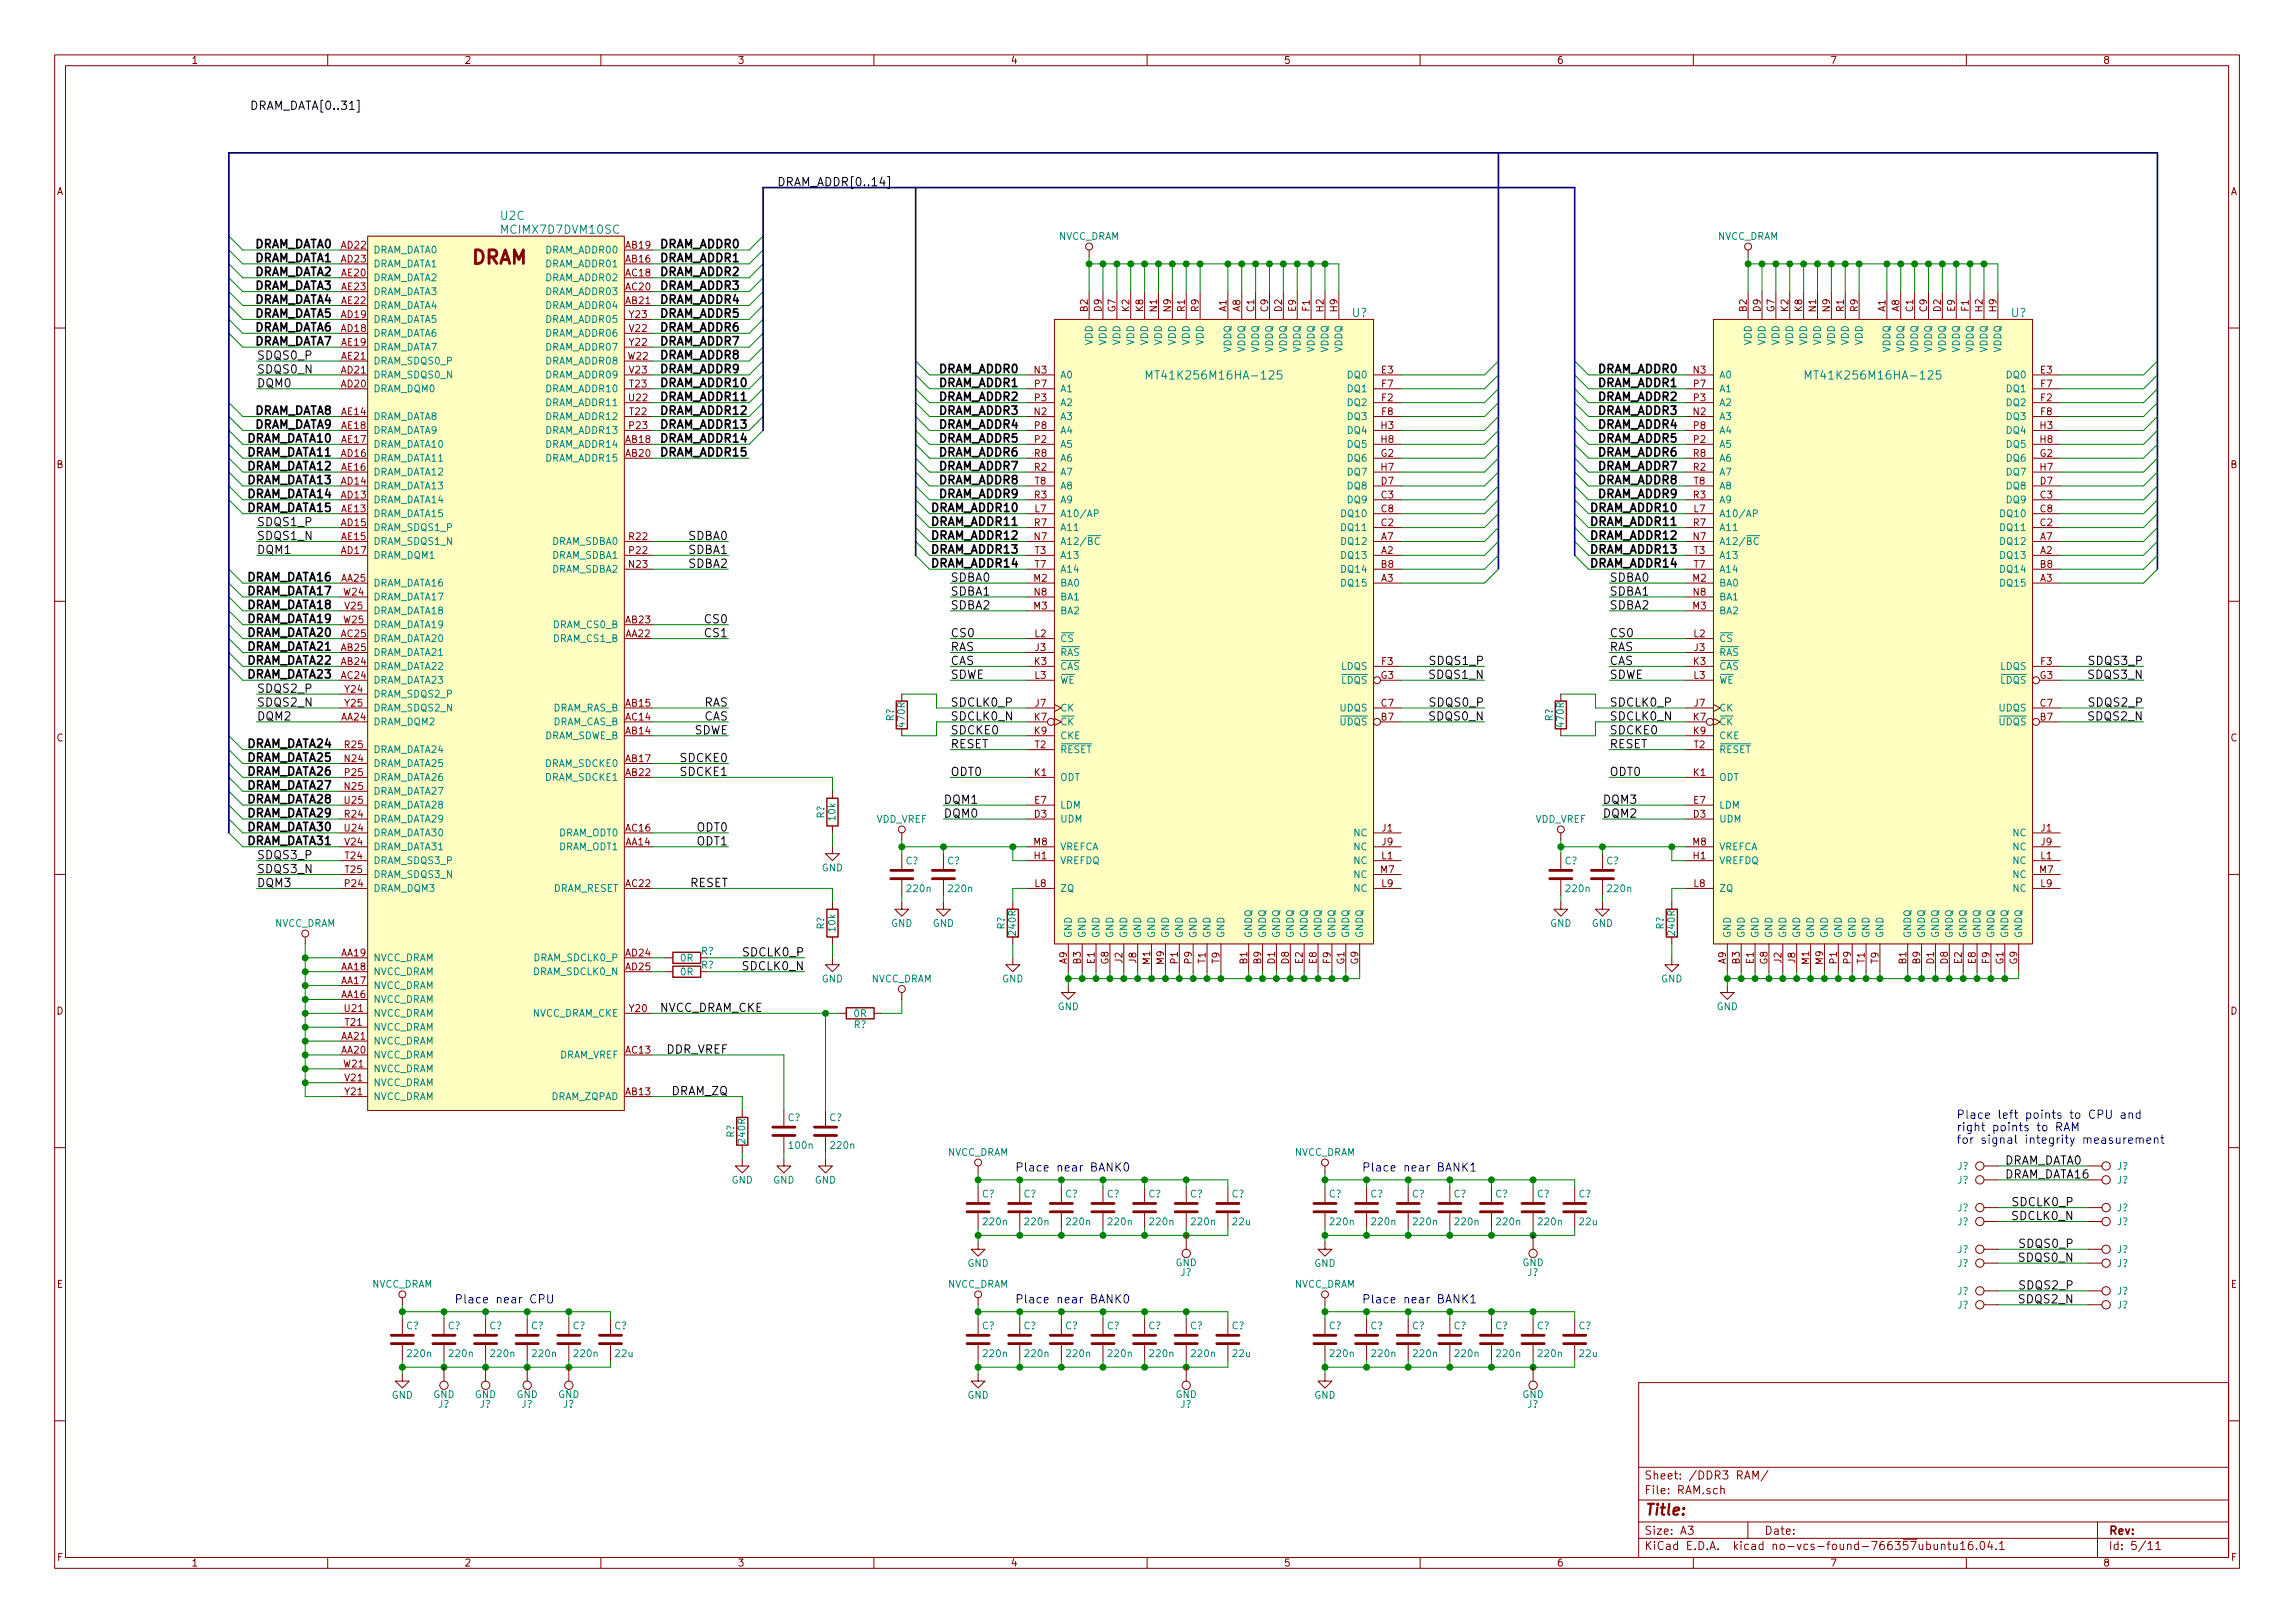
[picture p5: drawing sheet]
<svg xmlns="http://www.w3.org/2000/svg" width="420mm" height="297mm" viewBox="0 0 420 297" stroke-linecap="round" stroke-linejoin="round" font-family="sans-serif">
<defs><g id="words">
<text font-size="3.5" fill="#840000" x="86.3" y="48.3">DRAM</text>
<text font-size="2.8" fill="#840000" x="301" y="277.3">Title:</text>
<g font-size="2.1">
<text x="45.7" y="20.1">DRAM_DATA[0..31]</text>
<text x="142.2" y="34.1">DRAM_ADDR[0..14]</text>
<text x="46.3" y="45.4">DRAM_DATA0</text>
<text x="46.3" y="48">DRAM_DATA1</text>
<text x="120.6" y="45.4">DRAM_ADDR0</text>
<text x="120.6" y="48">DRAM_ADDR1</text>
<text x="46.3" y="50.5">DRAM_DATA2</text>
<text x="46.3" y="53">DRAM_DATA3</text>
<text x="120.6" y="50.5">DRAM_ADDR2</text>
<text x="120.6" y="53">DRAM_ADDR3</text>
<text x="46.3" y="55.6">DRAM_DATA4</text>
<text x="46.3" y="58.1">DRAM_DATA5</text>
<text x="120.6" y="55.6">DRAM_ADDR4</text>
<text x="120.6" y="58.1">DRAM_ADDR5</text>
<text x="46.3" y="60.7">DRAM_DATA6</text>
<text x="46.3" y="63.2">DRAM_DATA7</text>
<text x="47" y="65.8">SDQS0_P</text>
<text x="120.6" y="60.7">DRAM_ADDR6</text>
<text x="120.6" y="63.2">DRAM_ADDR7</text>
<text x="120.6" y="65.7">DRAM_ADDR8</text>
<text x="47" y="68.4">SDQS0_N</text>
<text x="47" y="70.9">DQM0</text>
<text x="120.6" y="68.3">DRAM_ADDR9</text>
<text x="120.6" y="70.8">DRAM_ADDR10</text>
<text x="171.8" y="68.3">DRAM_ADDR0</text>
<text x="171.8" y="70.8">DRAM_ADDR1</text>
<text x="292.5" y="68.3">DRAM_ADDR0</text>
<text x="292.5" y="70.8">DRAM_ADDR1</text>
<text x="46.3" y="75.9">DRAM_DATA8</text>
<text x="120.6" y="73.4">DRAM_ADDR11</text>
<text x="120.6" y="75.9">DRAM_ADDR12</text>
<text x="171.8" y="73.4">DRAM_ADDR2</text>
<text x="171.8" y="75.9">DRAM_ADDR3</text>
<text x="292.5" y="73.4">DRAM_ADDR2</text>
<text x="292.5" y="75.9">DRAM_ADDR3</text>
<text x="45.2" y="81">DRAM_DATA10</text>
<text x="45.2" y="83.5">DRAM_DATA11</text>
<text x="46.3" y="78.4">DRAM_DATA9</text>
<text x="120.6" y="78.4">DRAM_ADDR13</text>
<text x="120.6" y="81">DRAM_ADDR14</text>
<text x="120.6" y="83.5">DRAM_ADDR15</text>
<text x="171.8" y="78.4">DRAM_ADDR4</text>
<text x="171.8" y="81">DRAM_ADDR5</text>
<text x="171.8" y="83.5">DRAM_ADDR6</text>
<text x="292.5" y="78.4">DRAM_ADDR4</text>
<text x="292.5" y="81">DRAM_ADDR5</text>
<text x="292.5" y="83.5">DRAM_ADDR6</text>
<text x="45.2" y="86.1">DRAM_DATA12</text>
<text x="45.2" y="88.6">DRAM_DATA13</text>
<text x="171.8" y="86.1">DRAM_ADDR7</text>
<text x="171.8" y="88.6">DRAM_ADDR8</text>
<text x="292.5" y="86.1">DRAM_ADDR7</text>
<text x="292.5" y="88.6">DRAM_ADDR8</text>
<text x="45.2" y="91.1">DRAM_DATA14</text>
<text x="45.2" y="93.7">DRAM_DATA15</text>
<text x="170.7" y="93.7">DRAM_ADDR10</text>
<text x="171.8" y="91.1">DRAM_ADDR9</text>
<text x="291.3" y="93.7">DRAM_ADDR10</text>
<text x="292.5" y="91.1">DRAM_ADDR9</text>
<text x="47" y="96.3">SDQS1_P</text>
<text x="47" y="98.8">SDQS1_N</text>
<text x="47" y="101.4">DQM1</text>
<text x="126.2" y="98.8">SDBA0</text>
<text x="126.2" y="101.4">SDBA1</text>
<text x="170.7" y="96.2">DRAM_ADDR11</text>
<text x="170.7" y="98.8">DRAM_ADDR12</text>
<text x="170.7" y="101.3">DRAM_ADDR13</text>
<text x="291.3" y="96.2">DRAM_ADDR11</text>
<text x="291.3" y="98.8">DRAM_ADDR12</text>
<text x="291.3" y="101.3">DRAM_ADDR13</text>
<text x="45.2" y="106.4">DRAM_DATA16</text>
<text x="126.2" y="103.9">SDBA2</text>
<text x="170.7" y="103.8">DRAM_ADDR14</text>
<text x="174" y="106.5">SDBA0</text>
<text x="291.3" y="103.8">DRAM_ADDR14</text>
<text x="294.6" y="106.5">SDBA0</text>
<text x="45.2" y="108.9">DRAM_DATA17</text>
<text x="45.2" y="111.5">DRAM_DATA18</text>
<text x="174" y="109">SDBA1</text>
<text x="174" y="111.5">SDBA2</text>
<text x="294.6" y="109">SDBA1</text>
<text x="294.6" y="111.5">SDBA2</text>
<text x="45.2" y="114">DRAM_DATA19</text>
<text x="45.2" y="116.5">DRAM_DATA20</text>
<text x="45.2" y="119.1">DRAM_DATA21</text>
<text x="129.2" y="114.1">CS0</text>
<text x="129.2" y="116.6">CS1</text>
<text x="174" y="116.6">CS0</text>
<text x="174" y="119.2">RAS</text>
<text x="294.6" y="116.6">CS0</text>
<text x="294.6" y="119.2">RAS</text>
<text x="45.2" y="121.6">DRAM_DATA22</text>
<text x="45.2" y="124.2">DRAM_DATA23</text>
<text x="174" y="121.7">CAS</text>
<text x="174" y="124.2">SDWE</text>
<text x="261.9" y="124.2">SDQS1_N</text>
<text x="262" y="121.7">SDQS1_P</text>
<text x="294.6" y="121.7">CAS</text>
<text x="294.6" y="124.2">SDWE</text>
<text x="382.5" y="124.2">SDQS3_N</text>
<text x="382.7" y="121.7">SDQS3_P</text>
<text x="47" y="126.8">SDQS2_P</text>
<text x="47" y="129.3">SDQS2_N</text>
<text x="47" y="131.9">DQM2</text>
<text x="128.9" y="129.3">RAS</text>
<text x="128.9" y="131.9">CAS</text>
<text x="174" y="129.3">SDCLK0_P</text>
<text x="174" y="131.9">SDCLK0_N</text>
<text x="261.9" y="131.9">SDQS0_N</text>
<text x="262" y="129.3">SDQS0_P</text>
<text x="294.6" y="129.3">SDCLK0_P</text>
<text x="294.6" y="131.9">SDCLK0_N</text>
<text x="382.5" y="131.9">SDQS2_N</text>
<text x="382.7" y="129.3">SDQS2_P</text>
<text x="45.2" y="136.9">DRAM_DATA24</text>
<text x="127" y="134.4">SDWE</text>
<text x="174" y="134.4">SDCKE0</text>
<text x="174" y="136.9">RESET</text>
<text x="294.6" y="134.4">SDCKE0</text>
<text x="294.6" y="136.9">RESET</text>
<text x="45.2" y="139.4">DRAM_DATA25</text>
<text x="45.2" y="141.9">DRAM_DATA26</text>
<text x="124.7" y="139.5">SDCKE0</text>
<text x="124.7" y="142">SDCKE1</text>
<text x="174" y="142">ODT0</text>
<text x="294.6" y="142">ODT0</text>
<text x="45.2" y="144.5">DRAM_DATA27</text>
<text x="45.2" y="147">DRAM_DATA28</text>
<text x="45.2" y="149.6">DRAM_DATA29</text>
<text x="172.7" y="147.1">DQM1</text>
<text x="172.7" y="149.6">DQM0</text>
<text x="293.4" y="147.1">DQM3</text>
<text x="293.4" y="149.6">DQM2</text>
<text x="45.2" y="152.1">DRAM_DATA30</text>
<text x="45.2" y="154.6">DRAM_DATA31</text>
<text x="127.7" y="152.2">ODT0</text>
<text x="127.7" y="154.7">ODT1</text>
<text x="47" y="157.3">SDQS3_P</text>
<text x="47" y="159.8">SDQS3_N</text>
<text x="47" y="162.3">DQM3</text>
<text x="126.3" y="162.3">RESET</text>
<text x="136.1" y="177.6">SDCLK0_N</text>
<text x="136.2" y="175">SDCLK0_P</text>
<text x="120.5" y="185.2">NVCC_DRAM_CKE</text>
<text x="121.9" y="192.8">DDR_VREF</text>
<text x="122.9" y="200.4">DRAM_ZQ</text>
<text x="367" y="213.1">DRAM_DATA0</text>
<text x="367" y="215.7">DRAM_DATA16</text>
<text x="368.7" y="220.8">SDCLK0_P</text>
<text x="368.5" y="223.3">SDCLK0_N</text>
<text x="369.8" y="230.9">SDQS0_N</text>
<text x="370" y="228.4">SDQS0_P</text>
<text x="369.8" y="238.5">SDQS2_N</text>
<text x="370" y="236">SDQS2_P</text>
</g>
<g font-size="2.1" fill="#008484">
<text x="91.7" y="40.2">U2C</text>
<text x="92" y="42.8">MCIMX7D7DVM10SC</text>
<text x="247.5" y="58">U?</text>
<text x="368.2" y="58">U?</text>
<text x="211.3" y="69.5">MT41K256M16HA-125</text>
<text x="331.9" y="69.5">MT41K256M16HA-125</text>
</g>
<g font-size="2.1" fill="#0000c2">
<text x="358.1" y="204.8">Place left points to CPU and</text>
<text x="358.1" y="207">right points to RAM</text>
<text x="358.1" y="209.3">for signal integrity measurement</text>
<text x="188.5" y="214.4">Place near BANK0</text>
<text x="252" y="214.4">Place near BANK1</text>
<text x="85.9" y="238.5">Place near CPU</text>
<text x="188.5" y="238.5">Place near BANK0</text>
<text x="252" y="238.5">Place near BANK1</text>
</g>
<g font-size="2.1" fill="#840000">
<text x="301" y="273.5">File: RAM.sch</text>
<text x="301" y="270.8">Sheet: /DDR3 RAM/</text>
<text x="301" y="280.9">Size: A3</text>
<text x="323" y="280.9">Date:</text>
<text x="386" y="280.9">Rev:</text>
<text x="301" y="283.7">KiCad E.D.A. kicad no-vcs-found-766357ubuntu16.04.1</text>
<text x="386" y="283.7">Id: 5/11</text>
</g>
<g font-size="1.8" fill="#840000">
<text x="35" y="11.7">1</text>
<text x="85" y="11.7">2</text>
<text x="135" y="11.7">3</text>
<text x="185" y="11.7">4</text>
<text x="235" y="11.7">5</text>
<text x="285" y="11.7">6</text>
<text x="335" y="11.7">7</text>
<text x="385" y="11.7">8</text>
<text x="10.4" y="35.7">A</text>
<text x="408.4" y="35.7">A</text>
<text x="62.5" y="45.5">AD22</text>
<text x="114.6" y="45.5">AB19</text>
<text x="62.5" y="48">AD23</text>
<text x="62.6" y="50.6">AE20</text>
<text x="62.6" y="53.1">AE23</text>
<text x="114.6" y="53.1">AC20</text>
<text x="114.6" y="48">AB16</text>
<text x="114.6" y="50.6">AC18</text>
<text x="62.5" y="58.2">AD19</text>
<text x="62.6" y="55.7">AE22</text>
<text x="114.6" y="55.7">AB21</text>
<text x="115.3" y="58.2">Y23</text>
<text x="199.1" y="57" transform="rotate(-90 199.1 57)">B2</text>
<text x="201.7" y="57" transform="rotate(-90 201.7 57)">D9</text>
<text x="204.2" y="57.1" transform="rotate(-90 204.2 57.1)">G7</text>
<text x="206.8" y="57" transform="rotate(-90 206.8 57)">K2</text>
<text x="209.3" y="57" transform="rotate(-90 209.3 57)">K8</text>
<text x="211.8" y="57" transform="rotate(-90 211.8 57)">N1</text>
<text x="214.4" y="57" transform="rotate(-90 214.4 57)">N9</text>
<text x="216.9" y="57" transform="rotate(-90 216.9 57)">R1</text>
<text x="219.5" y="57" transform="rotate(-90 219.5 57)">R9</text>
<text x="224.5" y="57" transform="rotate(-90 224.5 57)">A1</text>
<text x="227.1" y="57" transform="rotate(-90 227.1 57)">A8</text>
<text x="229.6" y="57" transform="rotate(-90 229.6 57)">C1</text>
<text x="232.2" y="57" transform="rotate(-90 232.2 57)">C9</text>
<text x="234.7" y="57" transform="rotate(-90 234.7 57)">D2</text>
<text x="237.2" y="57" transform="rotate(-90 237.2 57)">E9</text>
<text x="239.8" y="56.9" transform="rotate(-90 239.8 56.9)">F1</text>
<text x="242.3" y="57" transform="rotate(-90 242.3 57)">H2</text>
<text x="244.9" y="57" transform="rotate(-90 244.9 57)">H9</text>
<text x="319.8" y="57" transform="rotate(-90 319.8 57)">B2</text>
<text x="322.3" y="57" transform="rotate(-90 322.3 57)">D9</text>
<text x="324.9" y="57.1" transform="rotate(-90 324.9 57.1)">G7</text>
<text x="327.4" y="57" transform="rotate(-90 327.4 57)">K2</text>
<text x="329.9" y="57" transform="rotate(-90 329.9 57)">K8</text>
<text x="332.5" y="57" transform="rotate(-90 332.5 57)">N1</text>
<text x="335" y="57" transform="rotate(-90 335 57)">N9</text>
<text x="337.6" y="57" transform="rotate(-90 337.6 57)">R1</text>
<text x="340.1" y="57" transform="rotate(-90 340.1 57)">R9</text>
<text x="345.2" y="57" transform="rotate(-90 345.2 57)">A1</text>
<text x="347.7" y="57" transform="rotate(-90 347.7 57)">A8</text>
<text x="350.3" y="57" transform="rotate(-90 350.3 57)">C1</text>
<text x="352.8" y="57" transform="rotate(-90 352.8 57)">C9</text>
<text x="355.3" y="57" transform="rotate(-90 355.3 57)">D2</text>
<text x="357.9" y="57" transform="rotate(-90 357.9 57)">E9</text>
<text x="360.4" y="56.9" transform="rotate(-90 360.4 56.9)">F1</text>
<text x="363" y="57" transform="rotate(-90 363 57)">H2</text>
<text x="365.5" y="57" transform="rotate(-90 365.5 57)">H9</text>
<text x="62.5" y="60.7">AD18</text>
<text x="62.6" y="65.8">AE21</text>
<text x="62.6" y="63.3">AE19</text>
<text x="115" y="65.8">W22</text>
<text x="115.3" y="60.7">V22</text>
<text x="115.3" y="63.3">Y22</text>
<text x="62.5" y="70.9">AD20</text>
<text x="62.5" y="68.4">AD21</text>
<text x="115.3" y="68.4">V23</text>
<text x="115.3" y="70.9">T23</text>
<text x="189.4" y="68.4">N3</text>
<text x="189.4" y="70.9">P7</text>
<text x="252.9" y="68.4">E3</text>
<text x="253" y="70.9">F7</text>
<text x="310" y="68.4">N3</text>
<text x="310.1" y="70.9">P7</text>
<text x="373.6" y="68.4">E3</text>
<text x="373.6" y="70.9">F7</text>
<text x="62.6" y="76">AE14</text>
<text x="115.2" y="73.4">U22</text>
<text x="115.3" y="76">T22</text>
<text x="189.4" y="76">N2</text>
<text x="189.4" y="73.4">P3</text>
<text x="253" y="73.4">F2</text>
<text x="253" y="76">F8</text>
<text x="310" y="76">N2</text>
<text x="310.1" y="73.4">P3</text>
<text x="373.6" y="73.4">F2</text>
<text x="373.6" y="76">F8</text>
<text x="62.5" y="83.6">AD16</text>
<text x="62.6" y="81.1">AE17</text>
<text x="62.6" y="78.5">AE18</text>
<text x="114.6" y="83.6">AB20</text>
<text x="114.6" y="81.1">AB18</text>
<text x="115.3" y="78.5">P23</text>
<text x="189.4" y="83.6">R8</text>
<text x="189.4" y="81.1">P2</text>
<text x="189.4" y="78.5">P8</text>
<text x="252.8" y="83.6">G2</text>
<text x="252.9" y="78.5">H3</text>
<text x="252.9" y="81.1">H8</text>
<text x="310" y="83.6">R8</text>
<text x="310.1" y="81.1">P2</text>
<text x="310.1" y="78.5">P8</text>
<text x="373.5" y="83.6">G2</text>
<text x="373.5" y="78.5">H3</text>
<text x="373.5" y="81.1">H8</text>
<text x="10.4" y="85.7">B</text>
<text x="62.5" y="88.7">AD14</text>
<text x="62.6" y="86.1">AE16</text>
<text x="189.4" y="86.1">R2</text>
<text x="189.5" y="88.7">T8</text>
<text x="252.9" y="88.7">D7</text>
<text x="252.9" y="86.1">H7</text>
<text x="310" y="86.1">R2</text>
<text x="310.1" y="88.7">T8</text>
<text x="373.5" y="88.7">D7</text>
<text x="373.5" y="86.1">H7</text>
<text x="408.4" y="85.7">B</text>
<text x="62.5" y="91.2">AD13</text>
<text x="62.6" y="93.8">AE13</text>
<text x="189.4" y="91.2">R3</text>
<text x="189.5" y="93.8">L7</text>
<text x="252.9" y="91.2">C3</text>
<text x="252.9" y="93.8">C8</text>
<text x="310" y="91.2">R3</text>
<text x="310.1" y="93.8">L7</text>
<text x="373.5" y="91.2">C3</text>
<text x="373.5" y="93.8">C8</text>
<text x="62.5" y="96.3">AD15</text>
<text x="62.5" y="101.4">AD17</text>
<text x="62.6" y="98.8">AE15</text>
<text x="115.2" y="98.8">R22</text>
<text x="115.3" y="101.4">P22</text>
<text x="189.4" y="98.8">N7</text>
<text x="189.4" y="96.3">R7</text>
<text x="189.5" y="101.4">T3</text>
<text x="252.9" y="101.4">A2</text>
<text x="252.9" y="96.3">C2</text>
<text x="252.9" y="98.8">A7</text>
<text x="310" y="98.8">N7</text>
<text x="310" y="96.3">R7</text>
<text x="310.1" y="101.4">T3</text>
<text x="373.5" y="101.4">A2</text>
<text x="373.5" y="96.3">C2</text>
<text x="373.5" y="98.8">A7</text>
<text x="62.5" y="106.5">AA25</text>
<text x="115.2" y="103.9">N23</text>
<text x="189.3" y="106.5">M2</text>
<text x="189.5" y="103.9">T7</text>
<text x="252.9" y="106.5">A3</text>
<text x="252.9" y="103.9">B8</text>
<text x="309.9" y="106.5">M2</text>
<text x="310.1" y="103.9">T7</text>
<text x="373.5" y="106.5">A3</text>
<text x="373.5" y="103.9">B8</text>
<text x="63" y="109">W24</text>
<text x="63.2" y="111.5">V25</text>
<text x="189.3" y="111.5">M3</text>
<text x="189.4" y="109">N8</text>
<text x="309.9" y="111.5">M3</text>
<text x="310" y="109">N8</text>
<text x="62.5" y="119.2">AB25</text>
<text x="62.5" y="116.6">AC25</text>
<text x="63" y="114.1">W25</text>
<text x="114.6" y="116.6">AA22</text>
<text x="114.6" y="114.1">AB23</text>
<text x="189.5" y="116.6">L2</text>
<text x="189.5" y="119.2">J3</text>
<text x="310.1" y="116.6">L2</text>
<text x="310.2" y="119.2">J3</text>
<text x="62.5" y="121.7">AB24</text>
<text x="62.5" y="124.2">AC24</text>
<text x="189.4" y="121.7">K3</text>
<text x="189.5" y="124.2">L3</text>
<text x="252.8" y="124.2">G3</text>
<text x="253" y="121.7">F3</text>
<text x="310" y="121.7">K3</text>
<text x="310.1" y="124.2">L3</text>
<text x="373.5" y="124.2">G3</text>
<text x="373.6" y="121.7">F3</text>
<text x="62.5" y="131.9">AA24</text>
<text x="63.2" y="126.8">Y24</text>
<text x="63.2" y="129.3">Y25</text>
<text x="114.6" y="131.9">AC14</text>
<text x="114.6" y="129.3">AB15</text>
<text x="189.4" y="131.9">K7</text>
<text x="189.5" y="129.3">J7</text>
<text x="252.9" y="131.9">B7</text>
<text x="252.9" y="129.3">C7</text>
<text x="310" y="131.9">K7</text>
<text x="310.2" y="129.3">J7</text>
<text x="373.5" y="131.9">B7</text>
<text x="373.5" y="129.3">C7</text>
<text x="10.4" y="135.7">C</text>
<text x="63.1" y="136.9">R25</text>
<text x="114.6" y="134.4">AB14</text>
<text x="189.4" y="134.4">K9</text>
<text x="189.5" y="136.9">T2</text>
<text x="310" y="134.4">K9</text>
<text x="310.1" y="136.9">T2</text>
<text x="408.4" y="135.7">C</text>
<text x="63.1" y="139.5">N24</text>
<text x="63.2" y="142">P25</text>
<text x="114.6" y="142">AB22</text>
<text x="114.6" y="139.5">AB17</text>
<text x="189.4" y="142">K1</text>
<text x="310" y="142">K1</text>
<text x="63.1" y="149.6">R24</text>
<text x="63.1" y="144.6">N25</text>
<text x="63.1" y="147.1">U25</text>
<text x="189.4" y="149.6">D3</text>
<text x="189.4" y="147.1">E7</text>
<text x="310" y="149.6">D3</text>
<text x="310.1" y="147.1">E7</text>
<text x="63.1" y="152.2">U24</text>
<text x="63.2" y="154.7">V24</text>
<text x="114.6" y="154.7">AA14</text>
<text x="114.6" y="152.2">AC16</text>
<text x="189.3" y="154.7">M8</text>
<text x="253" y="152.2">J1</text>
<text x="253" y="154.7">J9</text>
<text x="309.9" y="154.7">M8</text>
<text x="373.7" y="152.2">J1</text>
<text x="373.7" y="154.7">J9</text>
<text x="63.2" y="157.3">T24</text>
<text x="63.2" y="159.8">T25</text>
<text x="189.4" y="157.3">H1</text>
<text x="252.8" y="159.8">M7</text>
<text x="253" y="157.3">L1</text>
<text x="310" y="157.3">H1</text>
<text x="373.4" y="159.8">M7</text>
<text x="373.6" y="157.3">L1</text>
<text x="63.2" y="162.3">P24</text>
<text x="114.6" y="162.3">AC22</text>
<text x="189.5" y="162.3">L8</text>
<text x="253" y="162.3">L9</text>
<text x="310.1" y="162.3">L8</text>
<text x="373.6" y="162.3">L9</text>
<text x="62.5" y="177.6">AA18</text>
<text x="62.5" y="175">AA19</text>
<text x="114.6" y="175">AD24</text>
<text x="114.6" y="177.6">AD25</text>
<text x="195.3" y="176.4" transform="rotate(-90 195.3 176.4)">A9</text>
<text x="197.9" y="176.4" transform="rotate(-90 197.9 176.4)">B3</text>
<text x="200.4" y="176.4" transform="rotate(-90 200.4 176.4)">E1</text>
<text x="202.9" y="176.5" transform="rotate(-90 202.9 176.5)">G8</text>
<text x="205.5" y="176.3" transform="rotate(-90 205.5 176.3)">J2</text>
<text x="208" y="176.3" transform="rotate(-90 208 176.3)">J8</text>
<text x="210.6" y="176.5" transform="rotate(-90 210.6 176.5)">M1</text>
<text x="213.1" y="176.5" transform="rotate(-90 213.1 176.5)">M9</text>
<text x="215.6" y="176.4" transform="rotate(-90 215.6 176.4)">P1</text>
<text x="218.2" y="176.4" transform="rotate(-90 218.2 176.4)">P9</text>
<text x="220.7" y="176.3" transform="rotate(-90 220.7 176.3)">T1</text>
<text x="223.3" y="176.3" transform="rotate(-90 223.3 176.3)">T9</text>
<text x="228.3" y="176.4" transform="rotate(-90 228.3 176.4)">B1</text>
<text x="230.9" y="176.4" transform="rotate(-90 230.9 176.4)">B9</text>
<text x="233.4" y="176.4" transform="rotate(-90 233.4 176.4)">D1</text>
<text x="236" y="176.4" transform="rotate(-90 236 176.4)">D8</text>
<text x="238.5" y="176.4" transform="rotate(-90 238.5 176.4)">E2</text>
<text x="241" y="176.4" transform="rotate(-90 241 176.4)">E8</text>
<text x="243.6" y="176.3" transform="rotate(-90 243.6 176.3)">F9</text>
<text x="246.1" y="176.5" transform="rotate(-90 246.1 176.5)">G1</text>
<text x="248.7" y="176.5" transform="rotate(-90 248.7 176.5)">G9</text>
<text x="316" y="176.4" transform="rotate(-90 316 176.4)">A9</text>
<text x="318.5" y="176.4" transform="rotate(-90 318.5 176.4)">B3</text>
<text x="321.1" y="176.4" transform="rotate(-90 321.1 176.4)">E1</text>
<text x="323.6" y="176.5" transform="rotate(-90 323.6 176.5)">G8</text>
<text x="326.1" y="176.3" transform="rotate(-90 326.1 176.3)">J2</text>
<text x="328.7" y="176.3" transform="rotate(-90 328.7 176.3)">J8</text>
<text x="331.2" y="176.5" transform="rotate(-90 331.2 176.5)">M1</text>
<text x="333.8" y="176.5" transform="rotate(-90 333.8 176.5)">M9</text>
<text x="336.3" y="176.4" transform="rotate(-90 336.3 176.4)">P1</text>
<text x="338.8" y="176.4" transform="rotate(-90 338.8 176.4)">P9</text>
<text x="341.4" y="176.3" transform="rotate(-90 341.4 176.3)">T1</text>
<text x="343.9" y="176.3" transform="rotate(-90 343.9 176.3)">T9</text>
<text x="349" y="176.4" transform="rotate(-90 349 176.4)">B1</text>
<text x="351.5" y="176.4" transform="rotate(-90 351.5 176.4)">B9</text>
<text x="354.1" y="176.4" transform="rotate(-90 354.1 176.4)">D1</text>
<text x="356.6" y="176.4" transform="rotate(-90 356.6 176.4)">D8</text>
<text x="359.2" y="176.4" transform="rotate(-90 359.2 176.4)">E2</text>
<text x="361.7" y="176.4" transform="rotate(-90 361.7 176.4)">E8</text>
<text x="364.2" y="176.3" transform="rotate(-90 364.2 176.3)">F9</text>
<text x="366.8" y="176.5" transform="rotate(-90 366.8 176.5)">G1</text>
<text x="369.3" y="176.5" transform="rotate(-90 369.3 176.5)">G9</text>
<text x="10.4" y="185.7">D</text>
<text x="62.5" y="182.7">AA16</text>
<text x="62.5" y="180.1">AA17</text>
<text x="63.1" y="185.2">U21</text>
<text x="115.3" y="185.2">Y20</text>
<text x="408.4" y="185.7">D</text>
<text x="62.5" y="190.3">AA21</text>
<text x="63.2" y="187.7">T21</text>
<text x="62.5" y="192.8">AA20</text>
<text x="63" y="195.4">W21</text>
<text x="63.2" y="197.9">V21</text>
<text x="114.6" y="192.8">AC13</text>
<text x="63.2" y="200.4">Y21</text>
<text x="114.6" y="200.4">AB13</text>
<text x="10.4" y="235.7">E</text>
<text x="408.4" y="235.7">E</text>
<text x="10.5" y="285.7">F</text>
<text x="35" y="286.7">1</text>
<text x="85" y="286.7">2</text>
<text x="135" y="286.7">3</text>
<text x="185" y="286.7">4</text>
<text x="235" y="286.7">5</text>
<text x="285" y="286.7">6</text>
<text x="335" y="286.7">7</text>
<text x="385" y="286.7">8</text>
<text x="408.5" y="285.7">F</text>
</g>
<g font-size="1.8" fill="#008484">
<text x="68.3" y="46.4">DRAM_DATA0</text>
<text x="99.9" y="46.4">DRAM_ADDR00</text>
<text x="193.8" y="43.9">NVCC_DRAM</text>
<text x="314.4" y="43.9">NVCC_DRAM</text>
<text x="68.3" y="51.5">DRAM_DATA2</text>
<text x="68.3" y="48.9">DRAM_DATA1</text>
<text x="99.9" y="48.9">DRAM_ADDR01</text>
<text x="99.9" y="51.5">DRAM_ADDR02</text>
<text x="68.3" y="56.6">DRAM_DATA4</text>
<text x="68.3" y="54">DRAM_DATA3</text>
<text x="68.3" y="59.1">DRAM_DATA5</text>
<text x="99.9" y="59.1">DRAM_ADDR05</text>
<text x="99.9" y="54">DRAM_ADDR03</text>
<text x="99.9" y="56.6">DRAM_ADDR04</text>
<text x="68.3" y="61.6">DRAM_DATA6</text>
<text x="68.3" y="64.2">DRAM_DATA7</text>
<text x="99.9" y="61.6">DRAM_ADDR06</text>
<text x="99.9" y="64.2">DRAM_ADDR07</text>
<text x="200" y="63.2" transform="rotate(-90 200 63.2)">VDD</text>
<text x="202.6" y="63.2" transform="rotate(-90 202.6 63.2)">VDD</text>
<text x="205.1" y="63.2" transform="rotate(-90 205.1 63.2)">VDD</text>
<text x="207.6" y="63.2" transform="rotate(-90 207.6 63.2)">VDD</text>
<text x="210.2" y="63.2" transform="rotate(-90 210.2 63.2)">VDD</text>
<text x="212.7" y="63.2" transform="rotate(-90 212.7 63.2)">VDD</text>
<text x="215.3" y="63.2" transform="rotate(-90 215.3 63.2)">VDD</text>
<text x="217.8" y="63.2" transform="rotate(-90 217.8 63.2)">VDD</text>
<text x="220.3" y="63.2" transform="rotate(-90 220.3 63.2)">VDD</text>
<text x="225.4" y="64.6" transform="rotate(-90 225.4 64.6)">VDDQ</text>
<text x="228" y="64.6" transform="rotate(-90 228 64.6)">VDDQ</text>
<text x="230.5" y="64.6" transform="rotate(-90 230.5 64.6)">VDDQ</text>
<text x="233" y="64.6" transform="rotate(-90 233 64.6)">VDDQ</text>
<text x="235.6" y="64.6" transform="rotate(-90 235.6 64.6)">VDDQ</text>
<text x="238.1" y="64.6" transform="rotate(-90 238.1 64.6)">VDDQ</text>
<text x="240.7" y="64.6" transform="rotate(-90 240.7 64.6)">VDDQ</text>
<text x="243.2" y="64.6" transform="rotate(-90 243.2 64.6)">VDDQ</text>
<text x="245.7" y="64.6" transform="rotate(-90 245.7 64.6)">VDDQ</text>
<text x="320.7" y="63.2" transform="rotate(-90 320.7 63.2)">VDD</text>
<text x="323.2" y="63.2" transform="rotate(-90 323.2 63.2)">VDD</text>
<text x="325.8" y="63.2" transform="rotate(-90 325.8 63.2)">VDD</text>
<text x="328.3" y="63.2" transform="rotate(-90 328.3 63.2)">VDD</text>
<text x="330.8" y="63.2" transform="rotate(-90 330.8 63.2)">VDD</text>
<text x="333.4" y="63.2" transform="rotate(-90 333.4 63.2)">VDD</text>
<text x="335.9" y="63.2" transform="rotate(-90 335.9 63.2)">VDD</text>
<text x="338.5" y="63.2" transform="rotate(-90 338.5 63.2)">VDD</text>
<text x="341" y="63.2" transform="rotate(-90 341 63.2)">VDD</text>
<text x="346.1" y="64.6" transform="rotate(-90 346.1 64.6)">VDDQ</text>
<text x="348.6" y="64.6" transform="rotate(-90 348.6 64.6)">VDDQ</text>
<text x="351.2" y="64.6" transform="rotate(-90 351.2 64.6)">VDDQ</text>
<text x="353.7" y="64.6" transform="rotate(-90 353.7 64.6)">VDDQ</text>
<text x="356.2" y="64.6" transform="rotate(-90 356.2 64.6)">VDDQ</text>
<text x="358.8" y="64.6" transform="rotate(-90 358.8 64.6)">VDDQ</text>
<text x="361.3" y="64.6" transform="rotate(-90 361.3 64.6)">VDDQ</text>
<text x="363.9" y="64.6" transform="rotate(-90 363.9 64.6)">VDDQ</text>
<text x="366.4" y="64.6" transform="rotate(-90 366.4 64.6)">VDDQ</text>
<text x="68.3" y="71.8">DRAM_DQM0</text>
<text x="68.3" y="69.3">DRAM_SDQS0_N</text>
<text x="68.3" y="66.7">DRAM_SDQS0_P</text>
<text x="99.9" y="66.7">DRAM_ADDR08</text>
<text x="99.9" y="71.8">DRAM_ADDR10</text>
<text x="99.9" y="69.3">DRAM_ADDR09</text>
<text x="194.1" y="69.3">A0</text>
<text x="194.1" y="71.8">A1</text>
<text x="246.8" y="69.3">DQ0</text>
<text x="246.8" y="71.8">DQ1</text>
<text x="314.7" y="69.3">A0</text>
<text x="314.7" y="71.8">A1</text>
<text x="367.5" y="69.3">DQ0</text>
<text x="367.5" y="71.8">DQ1</text>
<text x="68.3" y="76.9">DRAM_DATA8</text>
<text x="99.9" y="76.9">DRAM_ADDR12</text>
<text x="99.9" y="74.3">DRAM_ADDR11</text>
<text x="194.1" y="76.9">A3</text>
<text x="194.1" y="74.3">A2</text>
<text x="246.8" y="74.3">DQ2</text>
<text x="246.8" y="76.9">DQ3</text>
<text x="314.7" y="76.9">A3</text>
<text x="314.7" y="74.3">A2</text>
<text x="367.5" y="74.3">DQ2</text>
<text x="367.5" y="76.9">DQ3</text>
<text x="68.3" y="82">DRAM_DATA10</text>
<text x="68.3" y="79.4">DRAM_DATA9</text>
<text x="99.9" y="79.4">DRAM_ADDR13</text>
<text x="99.9" y="82">DRAM_ADDR14</text>
<text x="194.1" y="82">A5</text>
<text x="194.1" y="79.4">A4</text>
<text x="246.8" y="79.4">DQ4</text>
<text x="246.8" y="82">DQ5</text>
<text x="314.7" y="82">A5</text>
<text x="314.7" y="79.4">A4</text>
<text x="367.5" y="79.4">DQ4</text>
<text x="367.5" y="82">DQ5</text>
<text x="68.3" y="89.6">DRAM_DATA13</text>
<text x="68.3" y="84.5">DRAM_DATA11</text>
<text x="68.3" y="87">DRAM_DATA12</text>
<text x="99.9" y="84.5">DRAM_ADDR15</text>
<text x="194.1" y="87">A7</text>
<text x="194.1" y="84.5">A6</text>
<text x="194.1" y="89.6">A8</text>
<text x="246.8" y="84.5">DQ6</text>
<text x="246.8" y="89.6">DQ8</text>
<text x="246.8" y="87">DQ7</text>
<text x="314.7" y="87">A7</text>
<text x="314.7" y="84.5">A6</text>
<text x="314.7" y="89.6">A8</text>
<text x="367.5" y="84.5">DQ6</text>
<text x="367.5" y="89.6">DQ8</text>
<text x="367.5" y="87">DQ7</text>
<text x="68.3" y="92.1">DRAM_DATA14</text>
<text x="68.3" y="94.7">DRAM_DATA15</text>
<text x="194.1" y="92.1">A9</text>
<text x="194.1" y="94.7">A10/AP</text>
<text x="245.8" y="94.7">DQ10</text>
<text x="246.8" y="92.1">DQ9</text>
<text x="314.7" y="92.1">A9</text>
<text x="314.7" y="94.7">A10/AP</text>
<text x="366.5" y="94.7">DQ10</text>
<text x="367.5" y="92.1">DQ9</text>
<text x="68.3" y="97.2">DRAM_SDQS1_P</text>
<text x="68.3" y="99.7">DRAM_SDQS1_N</text>
<text x="101" y="99.7">DRAM_SDBA0</text>
<text x="194.1" y="99.7">A12/BC</text>
<text x="194.1" y="97.2">A11</text>
<text x="245.8" y="97.2">DQ11</text>
<text x="245.8" y="99.7">DQ12</text>
<text x="314.7" y="99.7">A12/BC</text>
<text x="314.7" y="97.2">A11</text>
<text x="366.5" y="97.2">DQ11</text>
<text x="366.5" y="99.7">DQ12</text>
<text x="68.3" y="107.4">DRAM_DATA16</text>
<text x="68.3" y="102.3">DRAM_DQM1</text>
<text x="101" y="102.3">DRAM_SDBA1</text>
<text x="101" y="104.8">DRAM_SDBA2</text>
<text x="194.1" y="107.4">BA0</text>
<text x="194.1" y="102.3">A13</text>
<text x="194.1" y="104.8">A14</text>
<text x="245.8" y="102.3">DQ13</text>
<text x="245.8" y="107.4">DQ15</text>
<text x="245.8" y="104.8">DQ14</text>
<text x="314.7" y="107.4">BA0</text>
<text x="314.7" y="102.3">A13</text>
<text x="314.7" y="104.8">A14</text>
<text x="366.5" y="102.3">DQ13</text>
<text x="366.5" y="107.4">DQ15</text>
<text x="366.5" y="104.8">DQ14</text>
<text x="68.3" y="109.9">DRAM_DATA17</text>
<text x="68.3" y="112.4">DRAM_DATA18</text>
<text x="194.1" y="112.4">BA2</text>
<text x="194.1" y="109.9">BA1</text>
<text x="314.7" y="112.4">BA2</text>
<text x="314.7" y="109.9">BA1</text>
<text x="68.3" y="115">DRAM_DATA19</text>
<text x="68.3" y="117.5">DRAM_DATA20</text>
<text x="101.3" y="117.5">DRAM_CS1_B</text>
<text x="101.3" y="115">DRAM_CS0_B</text>
<text x="194.1" y="117.5">CS</text>
<text x="314.7" y="117.5">CS</text>
<text x="68.3" y="122.6">DRAM_DATA22</text>
<text x="68.3" y="125.1">DRAM_DATA23</text>
<text x="68.3" y="120.1">DRAM_DATA21</text>
<text x="194.1" y="120.1">RAS</text>
<text x="194.1" y="122.6">CAS</text>
<text x="194.1" y="125.1">WE</text>
<text x="245.5" y="122.6">LDQS</text>
<text x="245.5" y="125.1">LDQS</text>
<text x="314.7" y="120.1">RAS</text>
<text x="314.7" y="122.6">CAS</text>
<text x="314.7" y="125.1">WE</text>
<text x="366.2" y="122.6">LDQS</text>
<text x="366.2" y="125.1">LDQS</text>
<text x="68.3" y="127.7">DRAM_SDQS2_P</text>
<text x="68.3" y="130.2">DRAM_SDQS2_N</text>
<text x="101" y="130.2">DRAM_RAS_B</text>
<text x="194.1" y="130.2">CK</text>
<text x="245.3" y="130.2">UDQS</text>
<text x="314.7" y="130.2">CK</text>
<text x="366" y="130.2">UDQS</text>
<text x="68.3" y="137.8">DRAM_DATA24</text>
<text x="68.3" y="132.8">DRAM_DQM2</text>
<text x="99.4" y="135.3">DRAM_SDWE_B</text>
<text x="101" y="132.8">DRAM_CAS_B</text>
<text x="163.6" y="132" transform="rotate(-90 163.6 132)">R?</text>
<text x="165.7" y="133" transform="rotate(-90 165.7 133)">470R</text>
<text x="194.1" y="137.8">RESET</text>
<text x="194.1" y="132.8">CK</text>
<text x="194.1" y="135.3">CKE</text>
<text x="245.3" y="132.8">UDQS</text>
<text x="284.3" y="132" transform="rotate(-90 284.3 132)">R?</text>
<text x="286.3" y="133" transform="rotate(-90 286.3 133)">470R</text>
<text x="314.7" y="137.8">RESET</text>
<text x="314.7" y="132.8">CK</text>
<text x="314.7" y="135.3">CKE</text>
<text x="366" y="132.8">UDQS</text>
<text x="68.3" y="140.4">DRAM_DATA25</text>
<text x="68.3" y="142.9">DRAM_DATA26</text>
<text x="99.8" y="142.9">DRAM_SDCKE1</text>
<text x="99.8" y="140.4">DRAM_SDCKE0</text>
<text x="194.1" y="142.9">ODT</text>
<text x="314.7" y="142.9">ODT</text>
<text x="68.3" y="145.5">DRAM_DATA27</text>
<text x="68.3" y="148">DRAM_DATA28</text>
<text x="150.9" y="149.8" transform="rotate(-90 150.9 149.8)">R?</text>
<text x="194.1" y="148">LDM</text>
<text x="314.7" y="148">LDM</text>
<text x="68.3" y="150.5">DRAM_DATA29</text>
<text x="68.3" y="153.1">DRAM_DATA30</text>
<text x="68.3" y="155.6">DRAM_DATA31</text>
<text x="102.3" y="155.6">DRAM_ODT1</text>
<text x="102.3" y="153.1">DRAM_ODT0</text>
<text x="153" y="150.1" transform="rotate(-90 153 150.1)">10k</text>
<text x="160.4" y="150.6">VDD_VREF</text>
<text x="194.1" y="150.5">UDM</text>
<text x="194.1" y="155.6">VREFCA</text>
<text x="247.9" y="153.1">NC</text>
<text x="247.9" y="155.6">NC</text>
<text x="281.1" y="150.6">VDD_VREF</text>
<text x="314.7" y="150.5">UDM</text>
<text x="314.7" y="155.6">VREFCA</text>
<text x="368.5" y="153.1">NC</text>
<text x="368.5" y="155.6">NC</text>
<text x="68.3" y="158.2">DRAM_SDQS3_P</text>
<text x="68.3" y="160.7">DRAM_SDQS3_N</text>
<text x="150.4" y="159.5">GND</text>
<text x="165.8" y="158.2">C?</text>
<text x="173.4" y="158.2">C?</text>
<text x="194.1" y="158.2">VREFDQ</text>
<text x="247.9" y="158.2">NC</text>
<text x="247.9" y="160.7">NC</text>
<text x="286.5" y="158.2">C?</text>
<text x="294.1" y="158.2">C?</text>
<text x="314.7" y="158.2">VREFDQ</text>
<text x="368.5" y="158.2">NC</text>
<text x="368.5" y="160.7">NC</text>
<text x="68.3" y="163.2">DRAM_DQM3</text>
<text x="101.1" y="163.2">DRAM_RESET</text>
<text x="166.2" y="163.3">220n</text>
<text x="173.8" y="163.3">220n</text>
<text x="194.1" y="163.2">ZQ</text>
<text x="247.9" y="163.2">NC</text>
<text x="286.8" y="163.3">220n</text>
<text x="294.5" y="163.3">220n</text>
<text x="314.7" y="163.2">ZQ</text>
<text x="368.5" y="163.2">NC</text>
<text x="50.2" y="169.6">NVCC_DRAM</text>
<text x="150.9" y="170.1" transform="rotate(-90 150.9 170.1)">R?</text>
<text x="153" y="170.4" transform="rotate(-90 153 170.4)">10k</text>
<text x="163.1" y="169.6">GND</text>
<text x="170.8" y="169.6">GND</text>
<text x="183.9" y="170.1" transform="rotate(-90 183.9 170.1)">R?</text>
<text x="186" y="171.1" transform="rotate(-90 186 171.1)">240R</text>
<text x="196.2" y="171.7" transform="rotate(-90 196.2 171.7)">GND</text>
<text x="198.8" y="171.7" transform="rotate(-90 198.8 171.7)">GND</text>
<text x="201.3" y="171.7" transform="rotate(-90 201.3 171.7)">GND</text>
<text x="203.8" y="171.7" transform="rotate(-90 203.8 171.7)">GND</text>
<text x="206.4" y="171.7" transform="rotate(-90 206.4 171.7)">GND</text>
<text x="208.9" y="171.7" transform="rotate(-90 208.9 171.7)">GND</text>
<text x="211.5" y="171.7" transform="rotate(-90 211.5 171.7)">GND</text>
<text x="214" y="171.7" transform="rotate(-90 214 171.7)">GND</text>
<text x="216.5" y="171.7" transform="rotate(-90 216.5 171.7)">GND</text>
<text x="219.1" y="171.7" transform="rotate(-90 219.1 171.7)">GND</text>
<text x="221.6" y="171.7" transform="rotate(-90 221.6 171.7)">GND</text>
<text x="224.2" y="171.7" transform="rotate(-90 224.2 171.7)">GND</text>
<text x="229.2" y="171.7" transform="rotate(-90 229.2 171.7)">GNDQ</text>
<text x="231.8" y="171.7" transform="rotate(-90 231.8 171.7)">GNDQ</text>
<text x="234.3" y="171.7" transform="rotate(-90 234.3 171.7)">GNDQ</text>
<text x="236.9" y="171.7" transform="rotate(-90 236.9 171.7)">GNDQ</text>
<text x="239.4" y="171.7" transform="rotate(-90 239.4 171.7)">GNDQ</text>
<text x="241.9" y="171.7" transform="rotate(-90 241.9 171.7)">GNDQ</text>
<text x="244.5" y="171.7" transform="rotate(-90 244.5 171.7)">GNDQ</text>
<text x="247" y="171.7" transform="rotate(-90 247 171.7)">GNDQ</text>
<text x="249.6" y="171.7" transform="rotate(-90 249.6 171.7)">GNDQ</text>
<text x="283.8" y="169.6">GND</text>
<text x="291.4" y="169.6">GND</text>
<text x="304.6" y="170.1" transform="rotate(-90 304.6 170.1)">R?</text>
<text x="306.6" y="171.1" transform="rotate(-90 306.6 171.1)">240R</text>
<text x="316.9" y="171.7" transform="rotate(-90 316.9 171.7)">GND</text>
<text x="319.4" y="171.7" transform="rotate(-90 319.4 171.7)">GND</text>
<text x="321.9" y="171.7" transform="rotate(-90 321.9 171.7)">GND</text>
<text x="324.5" y="171.7" transform="rotate(-90 324.5 171.7)">GND</text>
<text x="327" y="171.7" transform="rotate(-90 327 171.7)">GND</text>
<text x="329.6" y="171.7" transform="rotate(-90 329.6 171.7)">GND</text>
<text x="332.1" y="171.7" transform="rotate(-90 332.1 171.7)">GND</text>
<text x="334.6" y="171.7" transform="rotate(-90 334.6 171.7)">GND</text>
<text x="337.2" y="171.7" transform="rotate(-90 337.2 171.7)">GND</text>
<text x="339.7" y="171.7" transform="rotate(-90 339.7 171.7)">GND</text>
<text x="342.3" y="171.7" transform="rotate(-90 342.3 171.7)">GND</text>
<text x="344.8" y="171.7" transform="rotate(-90 344.8 171.7)">GND</text>
<text x="349.9" y="171.7" transform="rotate(-90 349.9 171.7)">GNDQ</text>
<text x="352.4" y="171.7" transform="rotate(-90 352.4 171.7)">GNDQ</text>
<text x="355" y="171.7" transform="rotate(-90 355 171.7)">GNDQ</text>
<text x="357.5" y="171.7" transform="rotate(-90 357.5 171.7)">GNDQ</text>
<text x="360" y="171.7" transform="rotate(-90 360 171.7)">GNDQ</text>
<text x="362.6" y="171.7" transform="rotate(-90 362.6 171.7)">GNDQ</text>
<text x="365.1" y="171.7" transform="rotate(-90 365.1 171.7)">GNDQ</text>
<text x="367.7" y="171.7" transform="rotate(-90 367.7 171.7)">GNDQ</text>
<text x="370.2" y="171.7" transform="rotate(-90 370.2 171.7)">GNDQ</text>
<text x="68.3" y="178.5">NVCC_DRAM</text>
<text x="68.3" y="175.9">NVCC_DRAM</text>
<text x="97.7" y="178.5">DRAM_SDCLK0_N</text>
<text x="97.8" y="175.9">DRAM_SDCLK0_P</text>
<text x="124.6" y="176">0R</text>
<text x="124.6" y="178.5">0R</text>
<text x="128.4" y="174.7">R?</text>
<text x="128.4" y="177.3">R?</text>
<text x="150.4" y="179.8">GND</text>
<text x="159.5" y="179.8">NVCC_DRAM</text>
<text x="183.5" y="179.8">GND</text>
<text x="304.1" y="179.8">GND</text>
<text x="68.3" y="183.6">NVCC_DRAM</text>
<text x="68.3" y="181">NVCC_DRAM</text>
<text x="193.6" y="184.9">GND</text>
<text x="314.3" y="184.9">GND</text>
<text x="68.3" y="188.6">NVCC_DRAM</text>
<text x="68.3" y="186.1">NVCC_DRAM</text>
<text x="68.3" y="191.2">NVCC_DRAM</text>
<text x="97.3" y="186.1">NVCC_DRAM_CKE</text>
<text x="156.3" y="188.2">R?</text>
<text x="156.4" y="186.1">0R</text>
<text x="68.3" y="196.3">NVCC_DRAM</text>
<text x="68.3" y="193.7">NVCC_DRAM</text>
<text x="102.3" y="193.7">DRAM_VREF</text>
<text x="68.3" y="198.8">NVCC_DRAM</text>
<text x="68.3" y="201.3">NVCC_DRAM</text>
<text x="100.8" y="201.3">DRAM_ZQPAD</text>
<text x="134.4" y="208.2" transform="rotate(-90 134.4 208.2)">R?</text>
<text x="136.4" y="209.2" transform="rotate(-90 136.4 209.2)">240R</text>
<text x="144.2" y="205.2">C?</text>
<text x="151.8" y="205.2">C?</text>
<text x="144.6" y="210.3">100n</text>
<text x="152.2" y="210.3">220n</text>
<text x="173.4" y="211.5">NVCC_DRAM</text>
<text x="236.9" y="211.5">NVCC_DRAM</text>
<text x="358.4" y="214.1">J?</text>
<text x="387.6" y="214.1">J?</text>
<text x="133.9" y="216.6">GND</text>
<text x="141.6" y="216.6">GND</text>
<text x="149.2" y="216.6">GND</text>
<text x="179.8" y="219.2">C?</text>
<text x="187.4" y="219.2">C?</text>
<text x="195" y="219.2">C?</text>
<text x="202.6" y="219.2">C?</text>
<text x="210.3" y="219.2">C?</text>
<text x="217.9" y="219.2">C?</text>
<text x="225.5" y="219.2">C?</text>
<text x="243.3" y="219.2">C?</text>
<text x="250.9" y="219.2">C?</text>
<text x="258.5" y="219.2">C?</text>
<text x="266.1" y="219.2">C?</text>
<text x="273.8" y="219.2">C?</text>
<text x="281.4" y="219.2">C?</text>
<text x="289" y="219.2">C?</text>
<text x="358.4" y="216.6">J?</text>
<text x="358.4" y="221.7">J?</text>
<text x="387.6" y="216.6">J?</text>
<text x="387.6" y="221.7">J?</text>
<text x="180.2" y="224.2">220n</text>
<text x="187.8" y="224.2">220n</text>
<text x="195.4" y="224.2">220n</text>
<text x="203" y="224.2">220n</text>
<text x="210.6" y="224.2">220n</text>
<text x="218.3" y="224.2">220n</text>
<text x="225.8" y="224.2">22u</text>
<text x="243.7" y="224.2">220n</text>
<text x="251.3" y="224.2">220n</text>
<text x="258.9" y="224.2">220n</text>
<text x="266.5" y="224.2">220n</text>
<text x="274.1" y="224.2">220n</text>
<text x="281.8" y="224.2">220n</text>
<text x="289.3" y="224.2">22u</text>
<text x="358.4" y="224.2">J?</text>
<text x="387.6" y="224.2">J?</text>
<text x="177.1" y="231.9">GND</text>
<text x="215.2" y="231.7">GND</text>
<text x="216.1" y="233.5">J?</text>
<text x="240.6" y="231.9">GND</text>
<text x="278.7" y="231.7">GND</text>
<text x="279.6" y="233.5">J?</text>
<text x="358.4" y="229.3">J?</text>
<text x="358.4" y="231.9">J?</text>
<text x="387.6" y="229.3">J?</text>
<text x="387.6" y="231.9">J?</text>
<text x="68" y="235.7">NVCC_DRAM</text>
<text x="173.4" y="235.7">NVCC_DRAM</text>
<text x="236.9" y="235.7">NVCC_DRAM</text>
<text x="358.4" y="236.9">J?</text>
<text x="358.4" y="239.5">J?</text>
<text x="387.6" y="236.9">J?</text>
<text x="387.6" y="239.5">J?</text>
<text x="74.4" y="243.3">C?</text>
<text x="82" y="243.3">C?</text>
<text x="89.6" y="243.3">C?</text>
<text x="97.2" y="243.3">C?</text>
<text x="104.9" y="243.3">C?</text>
<text x="112.5" y="243.3">C?</text>
<text x="179.8" y="243.3">C?</text>
<text x="187.4" y="243.3">C?</text>
<text x="195" y="243.3">C?</text>
<text x="202.6" y="243.3">C?</text>
<text x="210.3" y="243.3">C?</text>
<text x="217.9" y="243.3">C?</text>
<text x="225.5" y="243.3">C?</text>
<text x="243.3" y="243.3">C?</text>
<text x="250.9" y="243.3">C?</text>
<text x="258.5" y="243.3">C?</text>
<text x="266.1" y="243.3">C?</text>
<text x="273.8" y="243.3">C?</text>
<text x="281.4" y="243.3">C?</text>
<text x="289" y="243.3">C?</text>
<text x="74.8" y="248.4">220n</text>
<text x="82.4" y="248.4">220n</text>
<text x="90" y="248.4">220n</text>
<text x="97.6" y="248.4">220n</text>
<text x="105.2" y="248.4">220n</text>
<text x="112.7" y="248.4">22u</text>
<text x="180.2" y="248.4">220n</text>
<text x="187.8" y="248.4">220n</text>
<text x="195.4" y="248.4">220n</text>
<text x="203" y="248.4">220n</text>
<text x="210.6" y="248.4">220n</text>
<text x="218.3" y="248.4">220n</text>
<text x="225.8" y="248.4">22u</text>
<text x="243.7" y="248.4">220n</text>
<text x="251.3" y="248.4">220n</text>
<text x="258.9" y="248.4">220n</text>
<text x="266.5" y="248.4">220n</text>
<text x="274.1" y="248.4">220n</text>
<text x="281.8" y="248.4">220n</text>
<text x="289.3" y="248.4">22u</text>
<text x="71.7" y="256">GND</text>
<text x="79.3" y="255.9">GND</text>
<text x="80.2" y="257.6">J?</text>
<text x="86.9" y="255.9">GND</text>
<text x="87.9" y="257.6">J?</text>
<text x="94.6" y="255.9">GND</text>
<text x="95.5" y="257.6">J?</text>
<text x="102.2" y="255.9">GND</text>
<text x="103.1" y="257.6">J?</text>
<text x="177.1" y="256">GND</text>
<text x="215.2" y="255.9">GND</text>
<text x="216.1" y="257.6">J?</text>
<text x="240.6" y="256">GND</text>
<text x="278.7" y="255.9">GND</text>
<text x="279.6" y="257.6">J?</text>
</g>
</g></defs>
<g fill="none" stroke="#840000" stroke-width=".18">
<path d="M10 10h400v277h-400zM12 12h396v273.1h-396zM60 10v2M110 10v2M160 10v2M210 10v2M260 10v2M310 10v2M360 10v2M62.2 58.5h5.1M62.2 53.4h5.1M62.2 50.8h5.1"/>
<path d="M62.2 55.9h5.1M62.2 45.8h5.1M62.2 48.3h5.1M67.3 43.2h47v160h-47zM114.3 58.5h5.1M114.3 53.4h5.1M114.3 50.8h5.1M114.3 55.9h5.1M114.3 45.8h5.1M114.3 48.3h5.1M193 58.5h58.5v114.3h-58.5zM199.4 45.8v1.2"/>
<path d="M199.4 53.4v5.1M201.9 53.4v5.1M204.5 53.4v5.1M207 53.4v5.1M209.5 53.4v5.1M212.1 53.4v5.1M214.6 53.4v5.1M217.2 53.4v5.1M219.7 53.4v5.1M224.8 53.4v5.1M227.3 53.4v5.1M229.9 53.4v5.1"/>
<path d="M232.4 53.4v5.1M234.9 53.4v5.1M237.5 53.4v5.1M240 53.4v5.1M242.6 53.4v5.1M245.1 53.4v5.1M313.7 58.5h58.4v114.3h-58.4zM320 45.8v1.2M320 53.4v5.1M322.6 53.4v5.1M325.1 53.4v5.1M327.7 53.4v5.1"/>
<path d="M330.2 53.4v5.1M332.7 53.4v5.1M335.3 53.4v5.1M337.8 53.4v5.1M340.4 53.4v5.1M345.4 53.4v5.1M348 53.4v5.1M350.5 53.4v5.1M353.1 53.4v5.1M355.6 53.4v5.1M358.1 53.4v5.1M360.7 53.4v5.1"/>
<path d="M363.2 53.4v5.1M365.8 53.4v5.1M10 60h2M62.2 76.2h5.1M62.2 61h5.1M62.2 66.1h5.1M62.2 63.5h5.1M62.2 78.8h5.1M62.2 71.2h5.1M62.2 68.6h5.1M114.3 76.2h5.1M114.3 73.7h5.1"/>
<path d="M114.3 61h5.1M114.3 66.1h5.1M114.3 63.5h5.1M114.3 78.8h5.1M114.3 71.2h5.1M114.3 68.6h5.1M188 76.2h5M188 73.7h5M188 78.8h5M188 71.2h5M188 68.6h5M251.5 76.2h5"/>
<path d="M251.5 73.7h5M251.5 78.8h5M251.5 71.2h5M251.5 68.6h5M308.6 76.2h5.1M308.6 73.7h5.1M308.6 78.8h5.1M308.6 71.2h5.1M308.6 68.6h5.1M372.1 76.2h5.1M372.1 73.7h5.1M372.1 78.8h5.1"/>
<path d="M372.1 71.2h5.1M372.1 68.6h5.1M408 60h2M62.2 99.1h5.1M62.2 83.9h5.1M62.2 91.5h5.1M62.2 94h5.1M62.2 88.9h5.1M62.2 96.6h5.1M62.2 86.4h5.1M62.2 81.3h5.1M114.3 99.1h5.1"/>
<path d="M114.3 83.9h5.1M114.3 81.3h5.1M188 99.1h5M188 83.9h5M188 91.5h5M188 94h5M188 88.9h5M188 96.6h5M188 86.4h5M188 81.3h5M251.5 99.1h5M251.5 83.9h5"/>
<path d="M251.5 91.5h5M251.5 94h5M251.5 88.9h5M251.5 96.6h5M251.5 86.4h5M251.5 81.3h5M308.6 99.1h5.1M308.6 83.9h5.1M308.6 91.5h5.1M308.6 94h5.1M308.6 88.9h5.1M308.6 96.6h5.1"/>
<path d="M308.6 86.4h5.1M308.6 81.3h5.1M372.1 99.1h5.1M372.1 83.9h5.1M372.1 91.5h5.1M372.1 94h5.1M372.1 88.9h5.1M372.1 96.6h5.1M372.1 86.4h5.1M372.1 81.3h5.1M10 110h2M62.2 101.6h5.1"/>
<path d="M62.2 109.3h5.1M62.2 111.8h5.1M62.2 114.3h5.1M62.2 116.9h5.1M62.2 106.7h5.1M62.2 119.4h5.1M114.3 101.6h5.1M114.3 104.2h5.1M114.3 114.3h5.1M114.3 116.9h5.1M188 101.6h5M188 104.2h5"/>
<path d="M188 109.3h5M188 111.8h5M188 116.9h5M188 106.7h5M188 119.4h5M251.5 101.6h5M251.5 104.2h5M251.5 106.7h5M308.6 101.6h5.1M308.6 104.2h5.1M308.6 109.3h5.1M308.6 111.8h5.1"/>
<path d="M308.6 116.9h5.1M308.6 106.7h5.1M308.6 119.4h5.1M372.1 101.6h5.1M372.1 104.2h5.1M372.1 106.7h5.1M408 110h2M62.2 139.7h5.1M62.2 127h5.1M62.2 137.2h5.1M62.2 129.6h5.1M62.2 132.1h5.1"/>
<path d="M62.2 122h5.1M62.2 124.5h5.1M114.3 139.7h5.1M114.3 129.6h5.1M114.3 134.7h5.1M114.3 132.1h5.1M165.1 127v1.3M165.1 133.4v1.3M188 137.2h5M188 129.6h5M188 134.7h5M188 132.1h3.8"/>
<path d="M188 122h5M188 124.5h5M193 128.9l1.3 .7-1.3 .6M193 131.5l1.3 .6-1.3 .7M251.5 129.6h5M251.5 122h5M252.7 132.1h3.8M252.7 124.5h3.8M285.7 127v1.3M285.7 133.4v1.3M308.6 137.2h5.1M308.6 129.6h5.1"/>
<path d="M308.6 134.7h5.1M308.6 132.1h3.8M308.6 122h5.1M308.6 124.5h5.1M313.7 128.9l1.3 .7-1.3 .6M313.7 131.5l1.3 .6-1.3 .7M372.1 129.6h5.1M372.1 122h5.1M373.4 132.1h3.8M373.4 124.5h3.8M62.2 149.9h5.1M62.2 157.5h5.1"/>
<path d="M62.2 152.4h5.1M62.2 155h5.1M62.2 144.8h5.1M62.2 142.3h5.1M62.2 147.4h5.1M114.3 152.4h5.1M114.3 155h5.1M114.3 142.3h5.1M152.4 155v1.2h1.3l-1.3 1.3-1.3-1.3h1.3M152.4 144.8v1.3M152.4 151.2v1.2M165.1 152.4v1.3"/>
<path d="M165.1 156.2v2.8M172.7 156.2v2.8M188 149.9h5M188 157.5h5M188 155h5M188 142.3h5M188 147.4h5M251.5 157.5h5M251.5 152.4h5M251.5 155h5M285.7 152.4v1.3M285.7 156.2v2.8"/>
<path d="M293.4 156.2v2.8M308.6 149.9h5.1M308.6 157.5h5.1M308.6 155h5.1M308.6 142.3h5.1M308.6 147.4h5.1M372.1 157.5h5.1M372.1 152.4h5.1M372.1 155h5.1M10 160h2M55.9 171.5v1.3M62.2 160.1h5.1"/>
<path d="M62.2 162.6h5.1M62.2 175.3h5.1M62.2 177.8h5.1M114.3 162.6h5.1M114.3 175.3h5.1M114.3 177.8h5.1M121.9 175.3h1.3M121.9 177.8h1.3M152.4 175.3v1.3h1.3l-1.3 1.2-1.3-1.2h1.3M152.4 165.1v1.3M152.4 171.5v1.3M165.1 165.1v1.3h1.3l-1.3 1.3-1.3-1.3h1.3"/>
<path d="M165.1 161.1v2.8M172.7 165.1v1.3h1.3l-1.3 1.3-1.3-1.3h1.3M172.7 161.1v2.8M185.4 175.3v1.3h1.3l-1.3 1.2-1.3-1.2h1.3M185.4 165.1v1.3M185.4 171.5v1.3M188 162.6h5M195.6 172.8v5M198.1 172.8v5M200.7 172.8v5M203.2 172.8v5M205.7 172.8v5"/>
<path d="M208.3 172.8v5M210.8 172.8v5M213.4 172.8v5M215.9 172.8v5M218.4 172.8v5M221 172.8v5M223.5 172.8v5M228.6 172.8v5M231.1 172.8v5M233.7 172.8v5M236.2 172.8v5M238.8 172.8v5"/>
<path d="M241.3 172.8v5M243.8 172.8v5M246.4 172.8v5M248.9 172.8v5M251.5 160.1h5M251.5 162.6h5M285.7 165.1v1.3h1.3l-1.3 1.3-1.2-1.3h1.2M285.7 161.1v2.8M293.4 165.1v1.3h1.2l-1.2 1.3-1.3-1.3h1.3M293.4 161.1v2.8M306.1 175.3v1.3h1.2l-1.2 1.2-1.3-1.2h1.3M306.1 165.1v1.3"/>
<path d="M306.1 171.5v1.3M308.6 162.6h5.1M316.2 172.8v5M318.8 172.8v5M321.3 172.8v5M323.8 172.8v5M326.4 172.8v5M328.9 172.8v5M331.5 172.8v5M334 172.8v5M336.5 172.8v5M339.1 172.8v5"/>
<path d="M341.6 172.8v5M344.2 172.8v5M349.2 172.8v5M351.8 172.8v5M354.3 172.8v5M356.9 172.8v5M359.4 172.8v5M361.9 172.8v5M364.5 172.8v5M367 172.8v5M369.6 172.8v5M372.1 160.1h5.1"/>
<path d="M372.1 162.6h5.1M408 160h2M62.2 185.5h5.1M62.2 188h5.1M62.2 198.2h5.1M62.2 195.6h5.1M62.2 193.1h5.1M62.2 190.5h5.1M62.2 182.9h5.1M62.2 180.4h5.1M114.3 185.5h5.1M114.3 193.1h5.1"/>
<path d="M153.7 185.5h1.2M160 185.5h1.3M165.1 181.6v1.3M195.6 180.4v1.2h1.2l-1.2 1.3-1.3-1.3h1.3M316.2 180.4v1.2h1.3l-1.3 1.3-1.2-1.3h1.2M10 210h2M62.2 200.7h5.1M114.3 200.7h5.1M135.9 212.1v1.3h1.3l-1.3 1.3-1.3-1.3h1.3M135.9 203.2v1.3M135.9 209.6v1.3M143.5 212.1v1.3h1.3l-1.3 1.3-1.3-1.3h1.3"/>
<path d="M143.5 203.2v2.8M143.5 208.1v2.8M151.1 212.1v1.3h1.3l-1.3 1.3-1.2-1.3h1.2M151.1 203.2v2.8M151.1 208.1v2.8M179.1 213.4v1.3M179.1 217.2v2.8M186.7 217.2v2.8M194.3 217.2v2.8M201.9 217.2v2.8M209.5 217.2v2.8M217.2 217.2v2.8"/>
<path d="M224.8 217.2v2.8M242.6 213.4v1.3M242.6 217.2v2.8M250.2 217.2v2.8M257.8 217.2v2.8M265.4 217.2v2.8M273 217.2v2.8M280.7 217.2v2.8M288.3 217.2v2.8M363.2 213.4h2.6M363.2 215.9h2.6M382.3 213.4h2.5"/>
<path d="M382.3 215.9h2.5M408 210h2M73.7 237.5v1.3M179.1 227.4v1.2h1.2l-1.2 1.3-1.3-1.3h1.3M179.1 222v2.8M179.1 237.5v1.3M186.7 222v2.8M194.3 222v2.8M201.9 222v2.8M209.5 222v2.8M217.2 222v2.8M217.2 226.1v2.5"/>
<path d="M224.8 222v2.8M242.6 227.4v1.2h1.2l-1.2 1.3-1.3-1.3h1.3M242.6 222v2.8M242.6 237.5v1.3M250.2 222v2.8M257.8 222v2.8M265.4 222v2.8M273 222v2.8M280.7 222v2.8M280.7 226.1v2.5M288.3 222v2.8M363.2 221h2.6"/>
<path d="M363.2 223.6h2.6M363.2 228.6h2.6M363.2 231.2h2.6M363.2 236.3h2.6M363.2 238.8h2.6M382.3 221h2.5M382.3 223.6h2.5M382.3 228.6h2.5M382.3 231.2h2.5M382.3 236.3h2.5M382.3 238.8h2.5M73.7 251.5v1.3h1.2l-1.2 1.2-1.3-1.2h1.3"/>
<path d="M73.7 241.3v2.8M73.7 246.2v2.8M81.3 241.3v2.8M81.3 246.2v2.8M81.3 250.2v2.6M88.9 241.3v2.8M88.9 246.2v2.8M88.9 250.2v2.6M96.5 241.3v2.8M96.5 246.2v2.8M96.5 250.2v2.6M104.1 241.3v2.8"/>
<path d="M104.1 246.2v2.8M104.1 250.2v2.6M111.8 241.3v2.8M111.8 246.2v2.8M179.1 251.5v1.3h1.2l-1.2 1.2-1.3-1.2h1.3M179.1 241.3v2.8M179.1 246.2v2.8M186.7 241.3v2.8M186.7 246.2v2.8M194.3 241.3v2.8M194.3 246.2v2.8M201.9 241.3v2.8"/>
<path d="M201.9 246.2v2.8M209.5 241.3v2.8M209.5 246.2v2.8M217.2 241.3v2.8M217.2 246.2v2.8M217.2 250.2v2.6M224.8 241.3v2.8M224.8 246.2v2.8M242.6 251.5v1.3h1.2l-1.2 1.2-1.3-1.2h1.3M242.6 241.3v2.8M242.6 246.2v2.8M250.2 241.3v2.8"/>
<path d="M250.2 246.2v2.8M257.8 241.3v2.8M257.8 246.2v2.8M265.4 241.3v2.8M265.4 246.2v2.8M273 241.3v2.8M273 246.2v2.8M280.7 241.3v2.8M280.7 246.2v2.8M280.7 250.2v2.6M288.3 241.3v2.8M288.3 246.2v2.8"/>
<path d="M300 253h108v32.1h-108zM10 260h2M300 278.5h108M300 274.5h108M300 268.5h108M309 279.3h1l-.5 .6 .4 .1v.7l-.2 .1-.7-.1M315 272.5l.3-.1 .3 .1 .1 .9M315 271.9v1.5M320 278.5v3M320.9 270.7v-1.5l.5 1.1 .5-1.1v1.5M323.7 269.1l-1.3 2M384 278.5v6.6"/>
<path d="M408 260h2M60 285.1v1.9M110 285.1v1.9M160 285.1v1.9M210 285.1v1.9M260 285.1v1.9M300 281.5h108M310 285.1v1.9M352.7 282.7l.4-.1 .3 .3v.6l-.3 .1-.4-.1M354.1 282.6l.1 .9 .3 .1 .2-.1M354.7 282.6v1M355.4 282.7h.1a.37 .37 0 0 1 .6 .1v.8"/>
<path d="M355.4 282.6v1M356.6 282.6h.5M356.8 282.1v1.3l.3 .2M357.6 282.6v.8a.39 .39 0 0 0 .7 .1M358.3 282.6v1M358.9 282.5l.5-.4v1.5M358.9 283.6h.9M360 285.1v1.9M361.1 282.1a.59 .59 0 0 0-.8 .6l.1 .8 .2 .1 .5-.1 .1-.5-.1-.3h-.5l-.3 .3M361.8 283.5v.1M362.6 282.3l.3-.2a.86 .86 0 0 1 .1 1.5l-.4-.3-.1-.6zM364.3 282l-.4 1.1h.9"/>
<path d="M364.6 282.6v1M365.4 283.5v.1M366.1 282.5l.4-.4v1.5M366.1 283.6h.8M393.2 282.5l.5-.4v1.5M393.2 283.6h.9M394.7 282.5l.4-.4v1.5M394.7 283.6h.8"/>
<circle cx="199.4" cy="45.1" r=".63"/>
<circle cx="320" cy="45.1" r=".63"/>
<circle cx="192.4" cy="132.1" r=".63"/>
<circle cx="252.1" cy="132.1" r=".63"/>
<circle cx="252.1" cy="124.5" r=".63"/>
<circle cx="313.1" cy="132.1" r=".63"/>
<circle cx="372.7" cy="132.1" r=".63"/>
<circle cx="372.7" cy="124.5" r=".63"/>
<circle cx="165.1" cy="151.8" r=".63"/>
<circle cx="285.7" cy="151.8" r=".63"/>
<circle cx="55.9" cy="170.9" r=".63"/>
<circle cx="165.1" cy="181" r=".63"/>
<circle cx="179.1" cy="212.8" r=".63"/>
<circle cx="242.6" cy="212.8" r=".63"/>
<circle cx="362.5" cy="215.9" r=".76"/>
<circle cx="362.5" cy="213.4" r=".76"/>
<circle cx="385.6" cy="213.4" r=".76"/>
<circle cx="385.6" cy="215.9" r=".76"/>
<circle cx="73.7" cy="236.9" r=".63"/>
<circle cx="179.1" cy="236.9" r=".63"/>
<circle cx="217.2" cy="229.4" r=".76"/>
<circle cx="242.6" cy="236.9" r=".63"/>
<circle cx="280.7" cy="229.4" r=".76"/>
<circle cx="362.5" cy="228.6" r=".76"/>
<circle cx="362.5" cy="223.6" r=".76"/>
<circle cx="362.5" cy="236.3" r=".76"/>
<circle cx="362.5" cy="221" r=".76"/>
<circle cx="362.5" cy="231.2" r=".76"/>
<circle cx="362.5" cy="238.8" r=".76"/>
<circle cx="385.6" cy="228.6" r=".76"/>
<circle cx="385.6" cy="221" r=".76"/>
<circle cx="385.6" cy="231.2" r=".76"/>
<circle cx="385.6" cy="223.6" r=".76"/>
<circle cx="385.6" cy="236.3" r=".76"/>
<circle cx="385.6" cy="238.8" r=".76"/>
<circle cx="81.3" cy="253.5" r=".76"/>
<circle cx="88.9" cy="253.5" r=".76"/>
<circle cx="96.5" cy="253.5" r=".76"/>
<circle cx="104.1" cy="253.5" r=".76"/>
<circle cx="217.2" cy="253.5" r=".76"/>
<circle cx="280.7" cy="253.5" r=".76"/>
</g>
<g fill="#ffffc2" stroke="#ffffc2" stroke-width=".18">
<path d="M67.3 43.2h47v160h-47z"/>
<path d="M193 58.5h58.5v114.3h-58.5z"/>
<path d="M313.7 58.5h58.4v114.3h-58.4z"/>
</g>
<path d="M209.9 69.4v-1.5l.5 1 .5-1v1.5M234.6 67.9h-.7l-.1 .7 .2-.2 .5 .1 .2 .2-.1 .5-.2 .2-.6-.2M330.5 69.4v-1.5l.5 1 .5-1v1.5M355.3 67.9h-.8v.7l.2-.2 .5 .1 .1 .2v.5l-.3 .2-.5-.2M200.2 98h1.3M200.4 94l.6-.1v-.5l-.6-.1v1.3M201.2 98.5a.5 .5 0 0 0-.6 0 .5 .5 0 0 0-.1 .6l.2 .5 .3 .1 .2-.2M320.9 98h1.2M321 94l.6-.1 .1-.5-.7-.1v1.3M321.9 98.5a.5 .5 0 0 0-.6 0 .5 .5 0 0 0-.2 .6l.3 .5 .3 .1 .2-.2" fill="none" stroke="#008484" stroke-width=".18"/>
<g fill="none" stroke="#008400" stroke-width=".18">
<path d="M41.9 43.2l2.5 2.6h17.8M41.9 45.8l2.5 2.5h17.8M41.9 48.3l2.5 2.5h17.8M41.9 50.8l2.5 2.6h17.8M41.9 53.4l2.5 2.5h17.8M41.9 55.9l2.5 2.6h17.8M41.9 58.5l2.5 2.5h17.8M139.7 43.2l-2.5 2.6h-17.8M139.7 45.8l-2.5 2.5h-17.8M139.7 48.3l-2.5 2.5h-17.8M139.7 50.8l-2.5 2.6h-17.8M139.7 53.4l-2.5 2.5h-17.8"/>
<path d="M139.7 55.9l-2.5 2.6h-17.8M139.7 58.5l-2.5 2.5h-17.8M199.4 48.3h45.7v5.1M199.4 47v6.4M201.9 48.3v5.1M204.5 48.3v5.1M207 48.3v5.1M209.5 48.3v5.1M212.1 48.3v5.1M214.6 48.3v5.1M217.2 48.3v5.1M219.7 48.3v5.1"/>
<path d="M224.8 48.3v5.1M227.3 48.3v5.1M229.9 48.3v5.1M232.4 48.3v5.1M234.9 48.3v5.1M237.5 48.3v5.1M240 48.3v5.1M242.6 48.3v5.1M320 48.3h45.8v5.1M320 47v6.4M322.6 48.3v5.1M325.1 48.3v5.1"/>
<path d="M327.7 48.3v5.1M330.2 48.3v5.1M332.7 48.3v5.1M335.3 48.3v5.1M337.8 48.3v5.1M340.4 48.3v5.1M345.4 48.3v5.1M348 48.3v5.1M350.5 48.3v5.1M353.1 48.3v5.1M355.6 48.3v5.1M358.1 48.3v5.1"/>
<path d="M360.7 48.3v5.1M363.2 48.3v5.1M41.9 61l2.5 2.5h17.8M41.9 73.7l2.5 2.5h17.8M41.9 76.2l2.5 2.6h17.8M41.9 78.8l2.5 2.5h17.8M47 66.1h15.2M47 68.6h15.2M47 71.2h15.2M139.7 61l-2.5 2.5h-17.8M139.7 73.7l-2.5 2.5h-17.8M139.7 76.2l-2.5 2.6h-17.8"/>
<path d="M139.7 78.8l-2.5 2.5h-17.8M139.7 63.5l-2.5 2.6h-17.8M139.7 66.1l-2.5 2.5h-17.8M139.7 68.6l-2.5 2.6h-17.8M139.7 71.2l-2.5 2.5h-17.8M167.6 73.7l2.6 2.5h17.8M167.6 76.2l2.6 2.6h17.8M167.6 78.8l2.6 2.5h17.8M167.6 66.1l2.6 2.5h17.8M167.6 68.6l2.6 2.6h17.8M167.6 71.2l2.6 2.5h17.8M274.3 73.7l-2.5 2.5h-15.3"/>
<path d="M274.3 76.2l-2.5 2.6h-15.3M274.3 78.8l-2.5 2.5h-15.3M274.3 66.1l-2.5 2.5h-15.3M274.3 68.6l-2.5 2.6h-15.3M274.3 71.2l-2.5 2.5h-15.3M288.3 73.7l2.5 2.5h17.8M288.3 76.2l2.5 2.6h17.8M288.3 78.8l2.5 2.5h17.8M288.3 66.1l2.5 2.5h17.8M288.3 68.6l2.5 2.6h17.8M288.3 71.2l2.5 2.5h17.8M395 73.7l-2.6 2.5h-15.2"/>
<path d="M395 76.2l-2.6 2.6h-15.2M395 78.8l-2.6 2.5h-15.2M395 66.1l-2.6 2.5h-15.2M395 68.6l-2.6 2.6h-15.2M395 71.2l-2.6 2.5h-15.2M41.9 81.3l2.5 2.6h17.8M41.9 83.9l2.5 2.5h17.8M41.9 86.4l2.5 2.5h17.8M41.9 88.9l2.5 2.6h17.8M41.9 91.5l2.5 2.5h17.8M47 96.6h15.2M47 99.1h15.2"/>
<path d="M119.4 83.9h17.8M119.4 99.1h13.9M167.6 81.3l2.6 2.6h17.8M167.6 83.9l2.6 2.5h17.8M167.6 86.4l2.6 2.5h17.8M167.6 88.9l2.6 2.6h17.8M167.6 91.5l2.6 2.5h17.8M167.6 94l2.6 2.6h17.8M167.6 96.6l2.6 2.5h17.8M167.6 99.1l2.6 2.5h17.8M274.3 81.3l-2.5 2.6h-15.3M274.3 83.9l-2.5 2.5h-15.3"/>
<path d="M274.3 86.4l-2.5 2.5h-15.3M274.3 88.9l-2.5 2.6h-15.3M274.3 91.5l-2.5 2.5h-15.3M274.3 94l-2.5 2.6h-15.3M274.3 96.6l-2.5 2.5h-15.3M274.3 99.1l-2.5 2.5h-15.3M288.3 81.3l2.5 2.6h17.8M288.3 83.9l2.5 2.5h17.8M288.3 86.4l2.5 2.5h17.8M288.3 88.9l2.5 2.6h17.8M288.3 91.5l2.5 2.5h17.8M288.3 94l2.5 2.6h17.8"/>
<path d="M288.3 96.6l2.5 2.5h17.8M288.3 99.1l2.5 2.5h17.8M395 81.3l-2.6 2.6h-15.2M395 83.9l-2.6 2.5h-15.2M395 86.4l-2.6 2.5h-15.2M395 88.9l-2.6 2.6h-15.2M395 91.5l-2.6 2.5h-15.2M395 94l-2.6 2.6h-15.2M395 96.6l-2.6 2.5h-15.2M395 99.1l-2.6 2.5h-15.2M41.9 104.2l2.5 2.5h17.8M41.9 106.7l2.5 2.6h17.8"/>
<path d="M41.9 109.3l2.5 2.5h17.8M41.9 111.8l2.5 2.5h17.8M41.9 114.3l2.5 2.6h17.8M41.9 116.9l2.5 2.5h17.8M41.9 119.4l2.5 2.6h17.8M47 101.6h15.2M119.4 114.3h13.9M119.4 116.9h13.9M119.4 101.6h13.9M119.4 104.2h13.9M167.6 101.6l2.6 2.6h17.8M174 106.7h14"/>
<path d="M174 109.3h14M174 111.8h14M174 116.9h14M174 119.4h14M274.3 104.2l-2.5 2.5h-15.3M274.3 101.6l-2.5 2.6h-15.3M288.3 101.6l2.5 2.6h17.8M294.6 106.7h14M294.6 109.3h14M294.6 111.8h14M294.6 116.9h14M294.6 119.4h14"/>
<path d="M395 104.2l-2.6 2.5h-15.2M395 101.6l-2.6 2.6h-15.2M41.9 122l2.5 2.5h17.8M41.9 134.7l2.5 2.5h17.8M41.9 137.2l2.5 2.5h17.8M41.9 139.7l2.5 2.6h17.8M47 127h15.2M47 129.6h15.2M47 132.1h15.2M119.4 139.7h13.9M119.4 129.6h13.9M119.4 132.1h13.9"/>
<path d="M119.4 134.7h13.9M165.1 127h6.3v2.6h16.6M174 122h14M174 124.5h14M174 137.2h14M174 134.7h14M188 132.1h-16.6v2.6h-6.3M256.5 122h15.3M256.5 124.5h15.3M256.5 129.6h15.3M256.5 132.1h15.3M285.7 127h6.4v2.6h16.5"/>
<path d="M294.6 122h14M294.6 124.5h14M294.6 137.2h14M294.6 134.7h14M308.6 132.1h-16.5v2.6h-6.4M377.2 122h15.2M377.2 124.5h15.2M377.2 129.6h15.2M377.2 132.1h15.2M41.9 142.3l2.5 2.5h17.8M41.9 144.8l2.5 2.6h17.8M41.9 147.4l2.5 2.5h17.8"/>
<path d="M41.9 149.9l2.5 2.5h17.8M41.9 152.4l2.5 2.6h17.8M47 157.5h15.2M119.4 142.3h33v2.5M119.4 152.4h13.9M119.4 155h13.9M152.4 152.4v2.6M165.1 155h22.9M165.1 153.7v2.5M172.7 147.4h15.3M172.7 149.9h15.3M172.7 155v1.2"/>
<path d="M174 142.3h14M185.4 155v2.5h2.6M285.7 155h22.9M285.7 153.7v2.5M293.4 147.4h15.2M293.4 149.9h15.2M293.4 155v1.2M294.6 142.3h14M306.1 155v2.5h2.5M47 160.1h15.2M47 162.6h15.2M55.9 172.8v27.9h6.3"/>
<path d="M55.9 175.3h6.3M55.9 177.8h6.3M119.4 162.6h33v2.5M119.4 175.3h2.5M119.4 177.8h2.5M129.5 175.3h17.8M129.5 177.8h17.8M152.4 172.8v2.5M165.1 163.9v1.2M172.7 163.9v1.2M185.4 172.8v2.5M188 162.6h-2.6v2.5"/>
<path d="M195.6 177.8v2.6M198.1 177.8v1.3M200.7 177.8v1.3M203.2 177.8v1.3M205.7 177.8v1.3M208.3 177.8v1.3M210.8 177.8v1.3M213.4 177.8v1.3M215.9 177.8v1.3M218.4 177.8v1.3M221 177.8v1.3M223.5 177.8v1.3"/>
<path d="M228.6 177.8v1.3M231.1 177.8v1.3M233.7 177.8v1.3M236.2 177.8v1.3M238.8 177.8v1.3M241.3 177.8v1.3M243.8 177.8v1.3M246.4 177.8v1.3M248.9 177.8v1.3h-53.3M285.7 163.9v1.2M293.4 163.9v1.2M306.1 172.8v2.5"/>
<path d="M308.6 162.6h-2.5v2.5M316.2 177.8v2.6M318.8 177.8v1.3M321.3 177.8v1.3M323.8 177.8v1.3M326.4 177.8v1.3M328.9 177.8v1.3M331.5 177.8v1.3M334 177.8v1.3M336.5 177.8v1.3M339.1 177.8v1.3M341.6 177.8v1.3"/>
<path d="M344.2 177.8v1.3M349.2 177.8v1.3M351.8 177.8v1.3M354.3 177.8v1.3M356.9 177.8v1.3M359.4 177.8v1.3M361.9 177.8v1.3M364.5 177.8v1.3M367 177.8v1.3M369.6 177.8v1.3h-53.4M55.9 180.4h6.3M55.9 182.9h6.3"/>
<path d="M55.9 185.5h6.3M55.9 188h6.3M55.9 190.5h6.3M55.9 193.1h6.3M55.9 195.6h6.3M55.9 198.2h6.3M119.4 185.5h34.3M119.4 193.1h24.1v10.1M151.1 185.5v17.7M165.1 182.9v2.6h-3.8M119.4 200.7h16.5v2.5M135.9 210.9v1.2"/>
<path d="M143.5 210.9v1.2M151.1 210.9v1.2M179.1 215.9h45.7v1.3M179.1 214.7v2.5M186.7 215.9v1.3M194.3 215.9v1.3M201.9 215.9v1.3M209.5 215.9v1.3M217.2 215.9v1.3M242.6 214.7v2.5M242.6 215.9h45.7v1.3M250.2 215.9v1.3"/>
<path d="M257.8 215.9v1.3M265.4 215.9v1.3M273 215.9v1.3M280.7 215.9v1.3M365.8 215.9h16.5M365.8 213.4h16.5M73.7 238.8v2.5M179.1 224.8v2.6M179.1 238.8v2.5M186.7 224.8v1.3M194.3 224.8v1.3M201.9 224.8v1.3"/>
<path d="M209.5 224.8v1.3M217.2 224.8v1.3M224.8 224.8v1.3h-45.7M242.6 224.8v2.6M242.6 238.8v2.5M250.2 224.8v1.3M257.8 224.8v1.3M265.4 224.8v1.3M273 224.8v1.3M280.7 224.8v1.3M288.3 224.8v1.3h-45.7M365.8 221h16.5"/>
<path d="M365.8 223.6h16.5M365.8 228.6h16.5M365.8 231.2h16.5M365.8 236.3h16.5M365.8 238.8h16.5M73.7 249v2.5M73.7 240.1h38.1v1.2M81.3 240.1v1.2M81.3 249v1.2M88.9 240.1v1.2M88.9 249v1.2M96.5 240.1v1.2"/>
<path d="M96.5 249v1.2M104.1 240.1v1.2M104.1 249v1.2M111.8 249v1.2h-38.1M179.1 240.1h45.7v1.2M179.1 249v2.5M186.7 240.1v1.2M186.7 249v1.2M194.3 240.1v1.2M194.3 249v1.2M201.9 240.1v1.2M201.9 249v1.2"/>
<path d="M209.5 240.1v1.2M209.5 249v1.2M217.2 240.1v1.2M217.2 249v1.2M224.8 249v1.2h-45.7M242.6 249v2.5M242.6 240.1h45.7v1.2M250.2 240.1v1.2M250.2 249v1.2M257.8 240.1v1.2M257.8 249v1.2M265.4 240.1v1.2"/>
<path d="M265.4 249v1.2M273 240.1v1.2M273 249v1.2M280.7 240.1v1.2M280.7 249v1.2M288.3 249v1.2h-45.7"/>
</g>
<path d="M167.6 34.3v67.3M274.3 28v76.2M139.7 78.8v-44.5h148.6v67.3M395 104.2v-76.2h-353.1v124.4" fill="none" stroke="#000084" stroke-width=".3"/>
<path d="M65.4 18.4h.3v2.1h-.3M162.5 32.3h.3v2.2h-.3" fill="none" stroke="#000" stroke-width=".18"/>
<g fill="#008400" stroke="#008400" stroke-width=".25">
<circle cx="55.9" cy="175.3" r=".51"/>
<circle cx="55.9" cy="177.8" r=".51"/>
<circle cx="55.9" cy="180.4" r=".51"/>
<circle cx="55.9" cy="182.9" r=".51"/>
<circle cx="55.9" cy="185.5" r=".51"/>
<circle cx="55.9" cy="188" r=".51"/>
<circle cx="55.9" cy="190.5" r=".51"/>
<circle cx="55.9" cy="193.1" r=".51"/>
<circle cx="55.9" cy="195.6" r=".51"/>
<circle cx="55.9" cy="198.2" r=".51"/>
<circle cx="151.1" cy="185.5" r=".51"/>
<circle cx="165.1" cy="155" r=".51"/>
<circle cx="172.7" cy="155" r=".51"/>
<circle cx="185.4" cy="155" r=".51"/>
<circle cx="195.6" cy="179.1" r=".51"/>
<circle cx="198.1" cy="179.1" r=".51"/>
<circle cx="200.7" cy="179.1" r=".51"/>
<circle cx="203.2" cy="179.1" r=".51"/>
<circle cx="205.7" cy="179.1" r=".51"/>
<circle cx="208.3" cy="179.1" r=".51"/>
<circle cx="210.8" cy="179.1" r=".51"/>
<circle cx="213.4" cy="179.1" r=".51"/>
<circle cx="215.9" cy="179.1" r=".51"/>
<circle cx="218.4" cy="179.1" r=".51"/>
<circle cx="221" cy="179.1" r=".51"/>
<circle cx="223.5" cy="179.1" r=".51"/>
<circle cx="228.6" cy="179.1" r=".51"/>
<circle cx="231.1" cy="179.1" r=".51"/>
<circle cx="233.7" cy="179.1" r=".51"/>
<circle cx="236.2" cy="179.1" r=".51"/>
<circle cx="238.8" cy="179.1" r=".51"/>
<circle cx="241.3" cy="179.1" r=".51"/>
<circle cx="243.8" cy="179.1" r=".51"/>
<circle cx="246.4" cy="179.1" r=".51"/>
<circle cx="316.2" cy="179.1" r=".51"/>
<circle cx="318.8" cy="179.1" r=".51"/>
<circle cx="321.3" cy="179.1" r=".51"/>
<circle cx="323.8" cy="179.1" r=".51"/>
<circle cx="326.4" cy="179.1" r=".51"/>
<circle cx="328.9" cy="179.1" r=".51"/>
<circle cx="331.5" cy="179.1" r=".51"/>
<circle cx="334" cy="179.1" r=".51"/>
<circle cx="336.5" cy="179.1" r=".51"/>
<circle cx="339.1" cy="179.1" r=".51"/>
<circle cx="341.6" cy="179.1" r=".51"/>
<circle cx="344.2" cy="179.1" r=".51"/>
<circle cx="349.2" cy="179.1" r=".51"/>
<circle cx="351.8" cy="179.1" r=".51"/>
<circle cx="354.3" cy="179.1" r=".51"/>
<circle cx="356.9" cy="179.1" r=".51"/>
<circle cx="359.4" cy="179.1" r=".51"/>
<circle cx="361.9" cy="179.1" r=".51"/>
<circle cx="364.5" cy="179.1" r=".51"/>
<circle cx="367" cy="179.1" r=".51"/>
<circle cx="285.7" cy="155" r=".51"/>
<circle cx="293.4" cy="155" r=".51"/>
<circle cx="306.1" cy="155" r=".51"/>
<circle cx="199.4" cy="48.3" r=".51"/>
<circle cx="242.6" cy="48.3" r=".51"/>
<circle cx="240" cy="48.3" r=".51"/>
<circle cx="237.5" cy="48.3" r=".51"/>
<circle cx="235" cy="48.3" r=".51"/>
<circle cx="232.4" cy="48.3" r=".51"/>
<circle cx="229.9" cy="48.3" r=".51"/>
<circle cx="227.3" cy="48.3" r=".51"/>
<circle cx="224.8" cy="48.3" r=".51"/>
<circle cx="219.7" cy="48.3" r=".51"/>
<circle cx="217.2" cy="48.3" r=".51"/>
<circle cx="214.6" cy="48.3" r=".51"/>
<circle cx="212.1" cy="48.3" r=".51"/>
<circle cx="209.6" cy="48.3" r=".51"/>
<circle cx="207" cy="48.3" r=".51"/>
<circle cx="204.5" cy="48.3" r=".51"/>
<circle cx="201.9" cy="48.3" r=".51"/>
<circle cx="320" cy="48.3" r=".51"/>
<circle cx="363.2" cy="48.3" r=".51"/>
<circle cx="360.7" cy="48.3" r=".51"/>
<circle cx="358.1" cy="48.3" r=".51"/>
<circle cx="355.6" cy="48.3" r=".51"/>
<circle cx="353.1" cy="48.3" r=".51"/>
<circle cx="350.5" cy="48.3" r=".51"/>
<circle cx="348" cy="48.3" r=".51"/>
<circle cx="345.4" cy="48.3" r=".51"/>
<circle cx="340.4" cy="48.3" r=".51"/>
<circle cx="337.8" cy="48.3" r=".51"/>
<circle cx="335.3" cy="48.3" r=".51"/>
<circle cx="332.7" cy="48.3" r=".51"/>
<circle cx="330.2" cy="48.3" r=".51"/>
<circle cx="327.7" cy="48.3" r=".51"/>
<circle cx="325.1" cy="48.3" r=".51"/>
<circle cx="322.6" cy="48.3" r=".51"/>
<circle cx="73.7" cy="240.1" r=".51"/>
<circle cx="73.7" cy="250.2" r=".51"/>
<circle cx="81.3" cy="240.1" r=".51"/>
<circle cx="88.9" cy="240.1" r=".51"/>
<circle cx="96.5" cy="240.1" r=".51"/>
<circle cx="104.1" cy="240.1" r=".51"/>
<circle cx="104.1" cy="250.2" r=".51"/>
<circle cx="96.5" cy="250.2" r=".51"/>
<circle cx="88.9" cy="250.2" r=".51"/>
<circle cx="81.3" cy="250.2" r=".51"/>
<circle cx="179.1" cy="215.9" r=".51"/>
<circle cx="179.1" cy="226.1" r=".51"/>
<circle cx="186.7" cy="215.9" r=".51"/>
<circle cx="194.3" cy="215.9" r=".51"/>
<circle cx="201.9" cy="215.9" r=".51"/>
<circle cx="209.6" cy="215.9" r=".51"/>
<circle cx="209.6" cy="226.1" r=".51"/>
<circle cx="201.9" cy="226.1" r=".51"/>
<circle cx="194.3" cy="226.1" r=".51"/>
<circle cx="186.7" cy="226.1" r=".51"/>
<circle cx="217.2" cy="215.9" r=".51"/>
<circle cx="217.2" cy="226.1" r=".51"/>
<circle cx="179.1" cy="240.1" r=".51"/>
<circle cx="179.1" cy="250.2" r=".51"/>
<circle cx="186.7" cy="240.1" r=".51"/>
<circle cx="194.3" cy="240.1" r=".51"/>
<circle cx="201.9" cy="240.1" r=".51"/>
<circle cx="209.6" cy="240.1" r=".51"/>
<circle cx="209.6" cy="250.2" r=".51"/>
<circle cx="201.9" cy="250.2" r=".51"/>
<circle cx="194.3" cy="250.2" r=".51"/>
<circle cx="186.7" cy="250.2" r=".51"/>
<circle cx="217.2" cy="240.1" r=".51"/>
<circle cx="217.2" cy="250.2" r=".51"/>
<circle cx="242.6" cy="215.9" r=".51"/>
<circle cx="242.6" cy="226.1" r=".51"/>
<circle cx="250.2" cy="215.9" r=".51"/>
<circle cx="257.8" cy="215.9" r=".51"/>
<circle cx="265.4" cy="215.9" r=".51"/>
<circle cx="273" cy="215.9" r=".51"/>
<circle cx="273" cy="226.1" r=".51"/>
<circle cx="265.4" cy="226.1" r=".51"/>
<circle cx="257.8" cy="226.1" r=".51"/>
<circle cx="250.2" cy="226.1" r=".51"/>
<circle cx="280.7" cy="215.9" r=".51"/>
<circle cx="280.7" cy="226.1" r=".51"/>
<circle cx="242.6" cy="240.1" r=".51"/>
<circle cx="242.6" cy="250.2" r=".51"/>
<circle cx="250.2" cy="240.1" r=".51"/>
<circle cx="257.8" cy="240.1" r=".51"/>
<circle cx="265.4" cy="240.1" r=".51"/>
<circle cx="273" cy="240.1" r=".51"/>
<circle cx="273" cy="250.2" r=".51"/>
<circle cx="265.4" cy="250.2" r=".51"/>
<circle cx="257.8" cy="250.2" r=".51"/>
<circle cx="250.2" cy="250.2" r=".51"/>
<circle cx="280.7" cy="240.1" r=".51"/>
<circle cx="280.7" cy="250.2" r=".51"/>
</g>
<g fill="none" stroke="#840000" stroke-width=".51">
<path d="M163.1 159.3h4M170.7 159.3h4.1M283.7 159.3h4.1M291.3 159.3h4.1M163.1 160.8h4M170.7 160.8h4.1M283.7 160.8h4.1M291.3 160.8h4.1M141.5 207.8h4M141.5 206.3h4M149.1 207.8h4.1M149.1 206.3h4.1"/>
<path d="M177 221.8h4.1M177 220.3h4.1M184.7 221.8h4M184.7 220.3h4M192.3 221.8h4M192.3 220.3h4M199.9 221.8h4.1M199.9 220.3h4.1M207.5 221.8h4.1M207.5 220.3h4.1M215.1 221.8h4.1M215.1 220.3h4.1"/>
<path d="M222.8 221.8h4M222.8 220.3h4M240.5 221.8h4.1M240.5 220.3h4.1M248.2 221.8h4M248.2 220.3h4M255.8 221.8h4M255.8 220.3h4M263.4 221.8h4.1M263.4 220.3h4.1M271 221.8h4.1M271 220.3h4.1"/>
<path d="M278.6 221.8h4.1M278.6 220.3h4.1M286.3 221.8h4M286.3 220.3h4M71.6 245.9h4.1M71.6 244.4h4.1M79.2 245.9h4.1M79.2 244.4h4.1M86.9 245.9h4M86.9 244.4h4M94.5 245.9h4.1M94.5 244.4h4.1"/>
<path d="M102.1 245.9h4.1M102.1 244.4h4.1M109.7 245.9h4.1M109.7 244.4h4.1M177 245.9h4.1M177 244.4h4.1M184.7 245.9h4M184.7 244.4h4M192.3 245.9h4M192.3 244.4h4M199.9 245.9h4.1M199.9 244.4h4.1"/>
<path d="M207.5 245.9h4.1M207.5 244.4h4.1M215.1 245.9h4.1M215.1 244.4h4.1M222.8 245.9h4M222.8 244.4h4M240.5 245.9h4.1M240.5 244.4h4.1M248.2 245.9h4M248.2 244.4h4M255.8 245.9h4M255.8 244.4h4"/>
<path d="M263.4 245.9h4.1M263.4 244.4h4.1M271 245.9h4.1M271 244.4h4.1M278.6 245.9h4.1M278.6 244.4h4.1M286.3 245.9h4M286.3 244.4h4"/>
</g>
<path d="M164.1 128.3h2v5.1h-2zM284.7 128.3h2.1v5.1h-2.1zM151.4 146.1h2v5.1h-2zM123.2 174.3h5.1v2h-5.1zM123.2 176.8h5.1v2.1h-5.1zM151.4 166.4h2v5.1h-2zM184.4 166.4h2v5.1h-2zM305.1 166.4h2v5.1h-2zM154.9 184.4h5.1v2.1h-5.1zM134.9 204.5h2v5.1h-2z" fill="none" stroke="#840000" stroke-width=".25"/>
<g fill="none" stroke="#0000c2" stroke-width=".18">
<path d="M186.2 213.6l.8-.1 .1-.2-.1-.4-.8-.1v1.5M187.8 212.8v1.3l.2 .2M249.7 213.6l.8-.1 .1-.2-.1-.4-.8-.1v1.5M251.3 212.8v1.3l.2 .2M269.3 214.3h.8M376.6 206.2h.7l.1-.2v-.4l-.8-.2v1.6M376.9 206.2l.5 .8M377.9 207l.5-1.6 .5 1.6M378 206.5h.7M379.4 207v-1.6l.5 1.1 .5-1.1v1.6M385.6 203.2v1.2l.3 .3 .5-.1 .1-.2v-1.2M388.4 203.7h.6l.1 1"/>
<path d="M389.1 204l-.6 .1a.3 .3 0 0 0-.2 .3 .3 .3 0 0 0 .2 .3l.6-.1M389.3 208.2l-.5 .3M389.7 208.7l.7-.1-.1-.3-.4-.1-.2 .2 .1 .8h.5M389.8 203.8l.2-.1h.3l.1 1M389.8 203.7v1M391.1 208.4l.2-.2 .4 .1v1M391.1 208.2v1.1M391.7 208.4l.2-.2 .4 .1 .1 1M391.8 203.7h-.4l-.3 .2v.5l.1 .2h.6M391.8 203.2v1.5M393 208.7l.8-.1-.1-.3-.4-.1-.3 .2 .1 .8h.6M394.4 208.4l.1-.1a.37 .37 0 0 1 .6 .1v.9"/>
<path d="M394.4 208.2v1.1M395.6 208.2h.6M395.8 207.7v1.3l.1 .2 .3 .1M83.6 237.7h.7l.2-.2-.1-.4-.2-.2h-.6v1.6M85.1 236.9v1.3l.2 .3M186.2 237.7h.8l.1-.2-.1-.4-.8-.2v1.6M187.8 236.9v1.3l.2 .3M249.7 237.7h.8l.1-.2-.1-.4-.8-.2v1.6M251.3 236.9v1.3l.2 .3M269.3 238.5h.8"/>
</g>
<use href="#words"/>
</svg>
